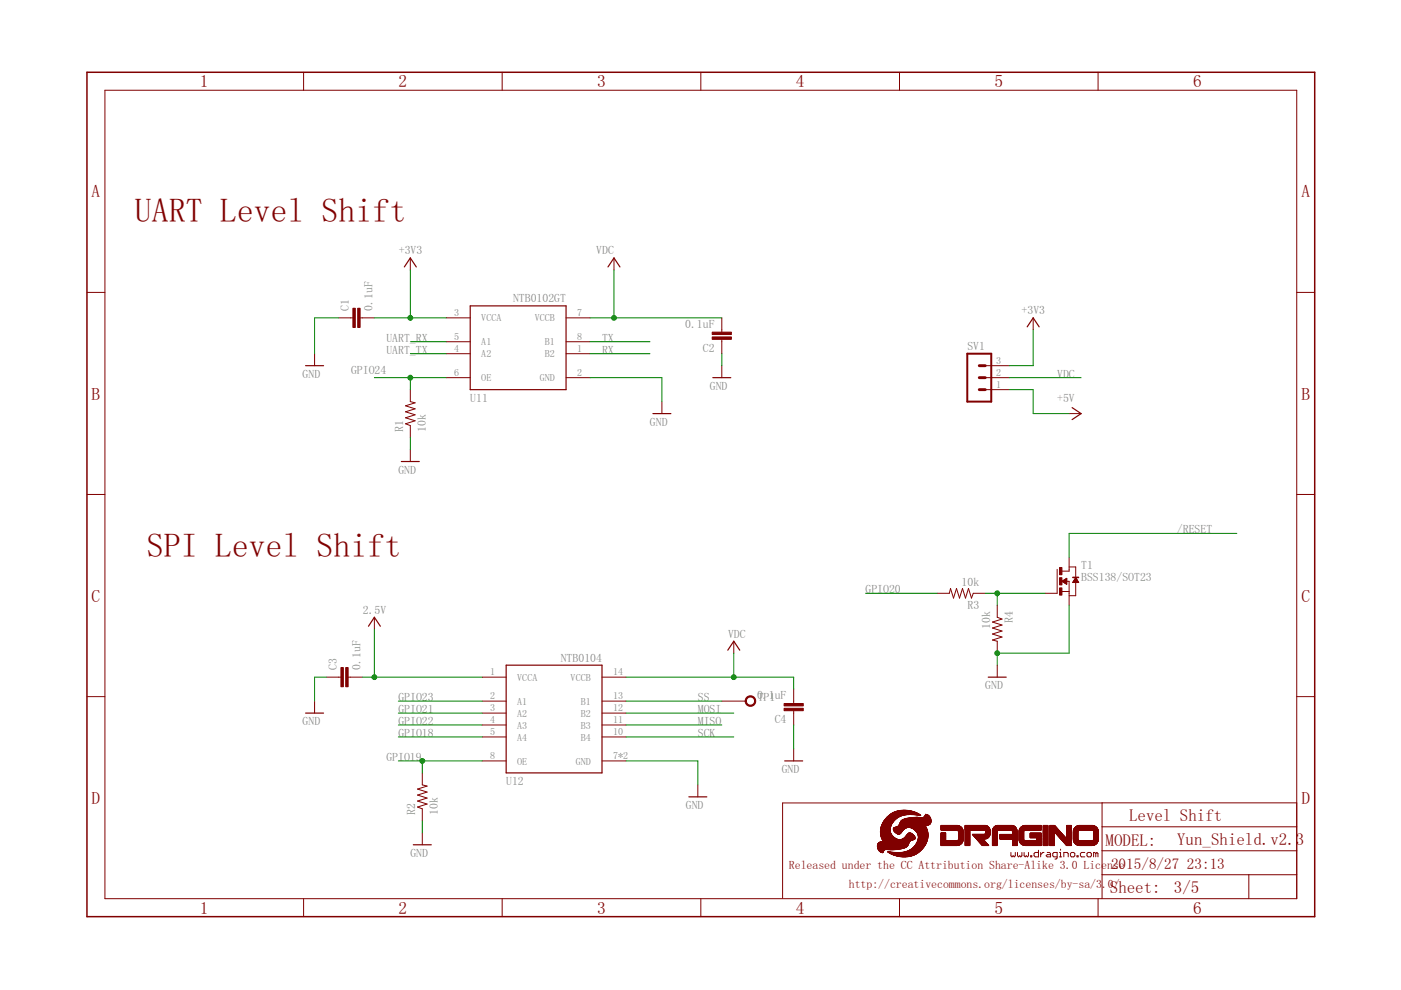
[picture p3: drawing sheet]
<svg xmlns="http://www.w3.org/2000/svg" width="297mm" height="210mm" viewBox="0 0 297 210" stroke-linecap="round" stroke-linejoin="round" font-family="sans-serif">
<defs><g id="words">
<g font-size="7.2" fill="#800000">
<text x="28.6" y="47.1">UART Level Shift</text>
<text x="31.1" y="118.2">SPI Level Shift</text>
</g>
<g font-size="3.7" fill="#800000">
<text x="42.4" y="18.5">1</text>
<text x="84.5" y="18.5">2</text>
<text x="126.6" y="18.5">3</text>
<text x="168.7" y="18.5">4</text>
<text x="210.8" y="18.5">5</text>
<text x="253" y="18.5">6</text>
<text x="19.4" y="41.9">A</text>
<text x="275.9" y="41.9">A</text>
<text x="19.4" y="84.7">B</text>
<text x="275.9" y="84.7">B</text>
<text x="19.4" y="127.6">C</text>
<text x="275.9" y="127.6">C</text>
<text x="19.4" y="170.4">D</text>
<text x="275.9" y="170.4">D</text>
<text x="42.4" y="193.7">1</text>
<text x="84.5" y="193.7">2</text>
<text x="126.6" y="193.7">3</text>
<text x="168.7" y="193.7">4</text>
<text x="210.8" y="193.7">5</text>
<text x="253" y="193.7">6</text>
</g>
<g font-size="3.6" fill="#800000">
<text x="234.4" y="179.4">MODEL:</text>
<text x="239.4" y="174">Level Shift</text>
<text x="249.6" y="179.1">Yun_Shield.v2.3</text>
<text x="235.3" y="189.4">Sheet:</text>
<text x="248.9" y="189.3">3/5</text>
</g>
<g font-size="3.2" fill="#800000">
<text x="235.6" y="184.2">2015/8/27</text>
<text x="251.7" y="184.2">23:13</text>
</g>
<g font-size="2.5" fill="#808080">
<text x="84.5" y="53.9">+3V3</text>
<text x="126.4" y="53.9">VDC</text>
<text x="73.9" y="65.9" transform="rotate(-90 73.9 65.9)">C1</text>
<text x="79" y="65.9" transform="rotate(-90 79 65.9)">0.1uF</text>
<text x="108.8" y="64.1">NTB0102GT</text>
<text x="145.3" y="69.5">0.1uF</text>
<text x="216.6" y="66.6">+3V3</text>
<text x="81.9" y="72.5">UART_RX</text>
<text x="81.9" y="75">UART_TX</text>
<text x="127.6" y="72.5">TX</text>
<text x="127.6" y="75">RX</text>
<text x="149" y="74.6">C2</text>
<text x="205.1" y="74.2">SV1</text>
<text x="64.1" y="80.1">GND</text>
<text x="74.4" y="79.3">GPIO24</text>
<text x="150.5" y="82.6">GND</text>
<text x="224.1" y="80.1">VDC</text>
<text x="99.7" y="85.2">U11</text>
<text x="224.1" y="85.2">+5V</text>
<text x="85.5" y="91.5" transform="rotate(-90 85.5 91.5)">R1</text>
<text x="90.3" y="91.5" transform="rotate(-90 90.3 91.5)">10k</text>
<text x="137.8" y="90.2">GND</text>
<text x="84.5" y="100.4">GND</text>
<text x="249.5" y="113.1">/RESET</text>
<text x="183.5" y="125.8">GPIO20</text>
<text x="203.9" y="124.3">10k</text>
<text x="229.2" y="123.3">BSS138/SOT23</text>
<text x="229.2" y="120.7">T1</text>
<text x="76.9" y="130.1">2.5V</text>
<text x="205.1" y="129.1">R3</text>
<text x="154.4" y="135.2">VDC</text>
<text x="209.9" y="133.3" transform="rotate(-90 209.9 133.3)">10k</text>
<text x="214.7" y="132.1" transform="rotate(-90 214.7 132.1)">R4</text>
<text x="71.4" y="142" transform="rotate(-90 71.4 142)">C3</text>
<text x="76.5" y="142" transform="rotate(-90 76.5 142)">0.1uF</text>
<text x="118.9" y="140.3">NTB0104</text>
<text x="84.5" y="148.6">GPIO23</text>
<text x="148" y="148.6">SS</text>
<text x="160.5" y="148.3">0.1uF</text>
<text x="160.7" y="148.6">TP1</text>
<text x="208.9" y="146.1">GND</text>
<text x="64.1" y="153.7">GND</text>
<text x="84.5" y="151.2">GPIO21</text>
<text x="84.5" y="153.7">GPIO22</text>
<text x="148" y="151.2">MOSI</text>
<text x="148" y="153.7">MISO</text>
<text x="164.2" y="153.3">C4</text>
<text x="81.9" y="161.3">GPIO19</text>
<text x="84.5" y="156.3">GPIO18</text>
<text x="148" y="156.3">SCK</text>
<text x="107.3" y="166.4">U12</text>
<text x="165.7" y="163.9">GND</text>
<text x="88" y="172.8" transform="rotate(-90 88 172.8)">R2</text>
<text x="92.8" y="172.8" transform="rotate(-90 92.8 172.8)">10k</text>
<text x="145.4" y="171.5">GND</text>
<text x="87" y="181.7">GND</text>
</g>
<g font-size="2.5" fill="#800000">
<text x="167.3" y="184.2">Released under the CC Attribution Share-Alike 3.0 License</text>
<text x="180" y="188.3">http://creativecommons.org/licenses/by-sa/3</text>
<text x="233.7" y="188.3">.0/</text>
</g>
<g font-size="2.1" fill="#808080">
<text x="96.3" y="67">3</text>
<text x="102" y="68.1">VCCA</text>
<text x="113.4" y="68.1">VCCB</text>
<text x="122.4" y="67">7</text>
<text x="96.3" y="72.1">5</text>
<text x="96.3" y="74.6">4</text>
<text x="102" y="73.2">A1</text>
<text x="102" y="75.8">A2</text>
<text x="115.5" y="73.2">B1</text>
<text x="115.5" y="75.8">B2</text>
<text x="122.4" y="72.1">8</text>
<text x="122.4" y="74.6">1</text>
<text x="211.2" y="77.2">3</text>
<text x="96.3" y="79.7">6</text>
<text x="102" y="80.8">OE</text>
<text x="114.4" y="80.8">GND</text>
<text x="122.4" y="79.7">2</text>
<text x="211.2" y="82.3">1</text>
<text x="211.2" y="79.7">2</text>
<text x="103.9" y="143.2">1</text>
<text x="130" y="143.2">14</text>
<text x="103.9" y="148.3">2</text>
<text x="109.7" y="144.3">VCCA</text>
<text x="109.7" y="149.4">A1</text>
<text x="121" y="144.3">VCCB</text>
<text x="123.1" y="149.4">B1</text>
<text x="130" y="148.3">13</text>
<text x="103.9" y="150.8">3</text>
<text x="103.9" y="153.4">4</text>
<text x="103.9" y="155.9">5</text>
<text x="109.7" y="151.9">A2</text>
<text x="109.7" y="154.5">A3</text>
<text x="123.1" y="151.9">B2</text>
<text x="123.1" y="154.5">B3</text>
<text x="130" y="150.8">12</text>
<text x="130" y="153.4">11</text>
<text x="130" y="155.9">10</text>
<text x="103.9" y="161">8</text>
<text x="109.7" y="157">A4</text>
<text x="123.1" y="157">B4</text>
<text x="130" y="161">7*2</text>
<text x="109.7" y="162.1">OE</text>
<text x="122.1" y="162.1">GND</text>
</g>
</g></defs>
<g fill="none" stroke="#800000" stroke-width=".21">
<path d="M22.2 19.1h252.7v171.4h-252.7zM64.4 15.3v3.8M106.5 15.3v3.8M148.6 15.3v3.8M190.7 15.3v3.8M232.8 15.3v3.8M87 54.7v2.5M130.2 54.7v2.5M18.4 62h3.8M66.7 75v2.5M71.8 67.4h3M76.3 67.4h3.1"/>
<path d="M94.6 67.4h5.1M94.6 72.5h5.1M94.6 75h5.1M120 67.4h5.1M120 72.5h5.1M120 75h5.1M153 67.4v3M153 71.9v3.1M153 77.5v2.6M208.9 77.5h5.1M219.1 67.4v2.5M274.9 62h3.8"/>
<path d="M87 82.6v2.6l1 .2-2 .6 2 .7-2 .6 2 .6-2 .7 2 .6-2 .7 1 .3v2.6M87 95.3v2.6M94.6 80.1h5.1M120 80.1h5.1M140.3 85.2v2.5M208.9 82.6h5.1M208.9 80.1h5.1M226.7 87.7h2.5M18.4 104.8h3.8M226.7 118.2v2.9h-1.6M274.9 104.8h3.8M79.4 130.9v2.5"/>
<path d="M155.6 136v2.5M198.7 125.8h2.6l.2-1 .7 2 .6-2 .6 2 .7-2 .6 2 .6-2 .7 2 .4-1h2.5M211.4 128.3v2.6l1 .4-2 .6 2 .6-2 .7 2 .6-2 .6 2 .7-2 .6 1 .3v2.5M224.1 120.7v5.1h-2.5M225.1 125.4h1.6M225.1 123.3l1.1-.7v1.3zM225.2 123.3h1M225.2 123.2h1M225.3 123.3h.9M225.3 123.1h.9M225.4 123.4h.8M225.5 123.1h.7"/>
<path d="M225.5 123.5h.7M225.6 123h.6M225.6 123.5h.6M225.7 122.9h.5M225.7 123.6h.5M225.8 122.9h.4M225.8 123.7h.4M225.9 122.8h.3M226 123.8h.2M226 122.7h.2M226.1 123.8h.1M226.1 122.6h.1"/>
<path d="M226.2 123.3h.5v5M226.7 120.2h1.4v2.3M227.5 123.4h1.1M227.5 123.3h1.1M227.6 123.3h1M227.6 123.2h.9M227.7 123.1h.8M227.7 123.1h.7M227.8 123h.6M227.8 122.9h.5M227.9 122.9h.4M227.9 122.8h.4"/>
<path d="M227.9 122.7h.3M228 122.6h.2M228 122.6h.1M228.1 123.5v2.8h-1.4M228.1 122.5l.6 1h-1.3zM228.1 122.5h.1M18.4 147.7h3.8M66.7 148.7v2.5M69.2 143.6h3.1M73.8 143.6h3.1M102.2 143.6h5.1M102.2 148.7h5.1"/>
<path d="M102.2 151.2h5.1M102.2 153.7h5.1M102.2 156.3h5.1M127.6 143.6h5.1M127.6 148.7h5.1M127.6 151.2h5.1M127.6 153.7h5.1M127.6 156.3h5.1M153 148.7h5.1M168.3 146.1v3.1M168.3 150.7v3M168.3 158.8v2.5"/>
<path d="M211.4 141v2.6M274.9 147.7h3.8M89.5 163.9v2.5l1.1 .3-2.1 .6 2.1 .6-2.1 .7 2.1 .6-2.1 .6 2.1 .7-2.1 .6 1 .4v2.5M89.5 176.6v2.5M102.2 161.3h5.1M127.6 161.3h5.1M148 166.4v2.6M233.7 175.3h41.2M233.7 170.2h-67.8v20.2M274.9 170.2h-41.2v20.3M64.4 190.5v3.9M106.5 190.5v3.9"/>
<path d="M148.6 190.5v3.9M190.7 190.5v3.9M214.3 180.7v.7l.3 .3 .2-.3 .2 .3 .3-.3v-.7M215.7 180.7v.7l.3 .3 .2-.3 .2 .3 .3-.3v-.7M217.1 180.7v.7l.3 .3 .2-.3 .2 .3 .3-.3v-.7M218.5 181.4h.3v.3h-.3zM220.2 180.3v1.4h-.7l-.3-.3v-.4l.3-.3h.7M220.6 180.7v1M221.3 180.7h-.2l-.5 .5M222 180.7h.5l.2 .3v.7h-.7l-.2-.3 .2-.2h.7M224.1 181.7h-.7l-.2-.3v-.4l.2-.3h.7v1.2l-.4 .2M224.6 181.7h.5"/>
<path d="M224.6 180.7h.3v1M224.9 180v.3M225.6 181.7v-1h.7l.2 .3v.7M226.9 181l.3-.3h.4l.3 .3v.4l-.3 .3h-.4l-.3-.3zM228.3 181.4h.3v.3h-.3zM230 180.7h-.7l-.2 .3v.4l.2 .3h.7M230.5 181l.2-.3h.5l.2 .3v.4l-.2 .3h-.5l-.2-.3zM232.3 181l.3-.3 .2 .3v.7M232.3 181l-.4-.3v1M232.3 181v.7M232.8 190.5v3.9M233.7 185.5h41.2"/>
<path d="M233.7 180.4h41.2M264.8 185.5v5"/>
</g>
<path d="M18.4 15.3h260.3v179.1h-260.3z" fill="none" stroke="#800000" stroke-width=".32"/>
<g fill="#800000" stroke="#800000" stroke-width=".21">
<path d="M191.3 181.6l.8 .1z"/>
<path d="M191 181.6l1.4 .1z"/>
<path d="M190.8 181.6h1.8z"/>
<path d="M190.6 181.6h2.2z"/>
<path d="M190.5 181.5l2.4 .1z"/>
<path d="M190.4 181.5h2.6z"/>
<path d="M190.2 181.5h2.9z"/>
<path d="M190.1 181.5h3.1z"/>
<path d="M190 181.4l3.3 .1z"/>
<path d="M190 181.4h3.4z"/>
<path d="M189.9 181.4h3.6z"/>
<path d="M189.8 181.4h3.7z"/>
<path d="M189.7 181.3l3.9 .1z"/>
<path d="M189.7 181.3l4 .1z"/>
<path d="M189.6 181.3h4.2z"/>
<path d="M189.5 181.3h4.3z"/>
<path d="M189.4 181.2l4.5 .1z"/>
<path d="M189.3 181.2h4.7z"/>
<path d="M189.3 181.1l4.7 .1z"/>
<path d="M189.2 181.1l4.9 .1z"/>
<path d="M189.1 181.1h5z"/>
<path d="M189.1 181.1h5.1z"/>
<path d="M189 181.1h5.2z"/>
<path d="M189 181l5.3 .1z"/>
<path d="M188.9 181h5.4z"/>
<path d="M188.8 181h5.6z"/>
<path d="M188.8 180.9l5.6 .1z"/>
<path d="M188.7 180.9h5.8z"/>
<path d="M188.6 180.9h5.9z"/>
<path d="M188.6 180.8l6 .1z"/>
<path d="M188.5 180.8h6.1z"/>
<path d="M188.5 180.8h6.2z"/>
<path d="M187 180.7l.2 .1z"/>
<path d="M188.4 180.7l1.6 .1z"/>
<path d="M190.8 180.7l3.9 .1z"/>
<path d="M186.9 180.7l.3 .1z"/>
<path d="M188.4 180.7l1.2 .1z"/>
<path d="M191.2 180.7l3.5 .1z"/>
<path d="M186.9 180.7h.3z"/>
<path d="M188.4 180.7h.9z"/>
<path d="M191.4 180.7h3.4z"/>
<path d="M186.8 180.7h.4z"/>
<path d="M188.3 180.7h.7z"/>
<path d="M191.5 180.7h3.3z"/>
<path d="M186.8 180.6l.4 .1z"/>
<path d="M188.3 180.6l.5 .1z"/>
<path d="M191.7 180.6l3.1 .1z"/>
<path d="M186.7 180.6l.5 .1z"/>
<path d="M188.2 180.6l.4 .1z"/>
<path d="M191.8 180.6l3 .1z"/>
<path d="M186.6 180.6h.6z"/>
<path d="M188.2 180.6h.2z"/>
<path d="M191.9 180.6h3z"/>
<path d="M186.6 180.6h.7z"/>
<path d="M192 180.6h2.9z"/>
<path d="M192.1 180.6h2.8z"/>
<path d="M186.5 180.5l.8 .1z"/>
<path d="M192.2 180.5l2.8 .1z"/>
<path d="M186.5 180.5h.8z"/>
<path d="M192.3 180.5h2.7z"/>
<path d="M186.5 180.4l.8 .1z"/>
<path d="M192.4 180.4l2.7 .1z"/>
<path d="M186.4 180.4l.9 .1z"/>
<path d="M192.5 180.4l2.6 .1z"/>
<path d="M186.4 180.4h.9z"/>
<path d="M192.5 180.4h2.6z"/>
<path d="M186.4 180.4h1z"/>
<path d="M192.6 180.4h2.6z"/>
<path d="M186.4 180.3l1 .1z"/>
<path d="M192.6 180.3l2.6 .1z"/>
<path d="M192.7 180.3l2.5 .1z"/>
<path d="M186.3 180.3h1.1z"/>
<path d="M192.7 180.3h2.5z"/>
<path d="M186.4 180.3h1.1z"/>
<path d="M192.8 180.3h2.4z"/>
<path d="M186.3 180.2l1.2 .1z"/>
<path d="M192.8 180.2l2.5 .1z"/>
<path d="M192.9 180.2l2.4 .1z"/>
<path d="M186.3 180.2h1.2z"/>
<path d="M193 180.2h2.3z"/>
<path d="M186.3 180.2h1.3z"/>
<path d="M193 180.2h2.4z"/>
<path d="M186.2 180.1l1.4 .1z"/>
<path d="M188.6 180.1l.8 .1z"/>
<path d="M193 180.1l2.4 .1z"/>
<path d="M186.2 180.1h1.5z"/>
<path d="M188.2 180.1h1.6z"/>
<path d="M193.1 180.1h2.3z"/>
<path d="M186.2 180.1h1.6z"/>
<path d="M187.9 180.1h2.1z"/>
<path d="M186.2 180.1h4z"/>
<path d="M193.1 180.1h2.4z"/>
<path d="M186.2 180l4.2 .1z"/>
<path d="M193.2 180l2.3 .1z"/>
<path d="M186.2 180h4.4z"/>
<path d="M193.2 180h2.3z"/>
<path d="M186.2 180h4.5z"/>
<path d="M193.3 180h2.2z"/>
<path d="M186.2 180h4.7z"/>
<path d="M186.2 179.9l4.9 .1z"/>
<path d="M193.3 179.9l2.3 .1z"/>
<path d="M186.1 179.9l5.1 .1z"/>
<path d="M186.1 179.9h5.2z"/>
<path d="M193.4 179.9h2.2z"/>
<path d="M186.1 179.9h5.3z"/>
<path d="M186.1 179.8l5.4 .1z"/>
<path d="M193.5 179.8l2.2 .1z"/>
<path d="M186.1 179.8l5.5 .1z"/>
<path d="M186.1 179.8h5.6z"/>
<path d="M193.5 179.8h2.2z"/>
<path d="M186.1 179.7l5.6 .1z"/>
<path d="M193.5 179.7l2.2 .1z"/>
<path d="M186.1 179.7l5.7 .1z"/>
<path d="M193.6 179.7l2.1 .1z"/>
<path d="M186.1 179.7h5.8z"/>
<path d="M193.6 179.7h2.2z"/>
<path d="M186.1 179.7h5.9z"/>
<path d="M193.7 179.7h2.1z"/>
<path d="M186.1 179.6l5.9 .1z"/>
<path d="M193.7 179.6l2.1 .1z"/>
<path d="M186.1 179.6h6z"/>
<path d="M193.7 179.6h2.1z"/>
<path d="M193.7 179.6h2.2z"/>
<path d="M186.1 179.6h6.1z"/>
<path d="M193.8 179.6h2.1z"/>
<path d="M186.1 179.5l6.1 .1z"/>
<path d="M193.8 179.5l2.1 .1z"/>
<path d="M186 179.5h6.2z"/>
<path d="M193.8 179.5h2.1z"/>
<path d="M186 179.5h6.3z"/>
<path d="M193.9 179.5h2z"/>
<path d="M186 179.4l6.3 .1z"/>
<path d="M193.8 179.4l2.2 .1z"/>
<path d="M193.9 179.4l2.1 .1z"/>
<path d="M186 179.4h6.4z"/>
<path d="M193.9 179.4h2.1z"/>
<path d="M186 179.3l6.4 .1z"/>
<path d="M193.9 179.3l2.1 .1z"/>
<path d="M194 179.3l2 .1z"/>
<path d="M186 179.3h6.4z"/>
<path d="M194 179.3h2z"/>
<path d="M186 179.3h6.5z"/>
<path d="M194 179.3h2.1z"/>
<path d="M186 179.2l6.5 .1z"/>
<path d="M194 179.2l2.1 .1z"/>
<path d="M199.5 179.2l3.4 .1z"/>
<path d="M204.6 179.2l1 .1z"/>
<path d="M208.3 179.2l1.3 .1z"/>
<path d="M210.4 179.2l1 .1z"/>
<path d="M214.7 179.2l.9 .1z"/>
<path d="M217.4 179.2l3.3 .1z"/>
<path d="M221.2 179.2l1 .1z"/>
<path d="M222.6 179.2l1 .1z"/>
<path d="M226.1 179.2l1 .1z"/>
<path d="M228.9 179.2l2.6 .1z"/>
<path d="M186.1 179.2l6.4 .1z"/>
<path d="M199.5 179.2l3.6 .1z"/>
<path d="M217.1 179.2l3.6 .1z"/>
<path d="M226.1 179.2l1.1 .1z"/>
<path d="M228.6 179.2l3.2 .1z"/>
<path d="M186.1 179.2h6.4z"/>
<path d="M194.1 179.2h2z"/>
<path d="M199.5 179.2h3.7z"/>
<path d="M204.6 179.2h1z"/>
<path d="M208.2 179.2h1.4z"/>
<path d="M210.4 179.2h1z"/>
<path d="M214.7 179.2h.9z"/>
<path d="M217 179.2h3.8z"/>
<path d="M221.2 179.2h1z"/>
<path d="M222.6 179.2h1z"/>
<path d="M226.1 179.2h1.1z"/>
<path d="M228.5 179.2h3.4z"/>
<path d="M199.5 179.2h3.8z"/>
<path d="M217 179.2h3.7z"/>
<path d="M226.1 179.2h1z"/>
<path d="M228.5 179.2h3.5z"/>
<path d="M194.1 179.2h2.1z"/>
<path d="M199.5 179.2h3.9z"/>
<path d="M208.2 179.2h1.3z"/>
<path d="M216.9 179.2h3.8z"/>
<path d="M228.4 179.2h3.6z"/>
<path d="M186.1 179.1l6.4 .1z"/>
<path d="M194.1 179.1l2.1 .1z"/>
<path d="M199.5 179.1l3.9 .1z"/>
<path d="M204.6 179.1l1 .1z"/>
<path d="M208.2 179.1l1.3 .1z"/>
<path d="M210.4 179.1l1 .1z"/>
<path d="M214.7 179.1l.9 .1z"/>
<path d="M216.9 179.1l3.8 .1z"/>
<path d="M221.2 179.1l1 .1z"/>
<path d="M222.6 179.1l1 .1z"/>
<path d="M226 179.1l1.1 .1z"/>
<path d="M228.3 179.1l3.8 .1z"/>
<path d="M186.1 179.1h6.4z"/>
<path d="M194.1 179.1h2.1z"/>
<path d="M199.5 179.1h4z"/>
<path d="M204.6 179.1h1z"/>
<path d="M208.1 179.1h1.4z"/>
<path d="M210.4 179.1h1z"/>
<path d="M214.7 179.1h.9z"/>
<path d="M216.8 179.1h4z"/>
<path d="M221.2 179.1h1z"/>
<path d="M222.6 179.1h1z"/>
<path d="M226 179.1h1.1z"/>
<path d="M228.3 179.1h3.8z"/>
<path d="M186.1 179.1h6.5z"/>
<path d="M216.7 179.1h4z"/>
<path d="M226 179.1h1.2z"/>
<path d="M228.2 179.1h4z"/>
<path d="M186.1 179l6.5 .1z"/>
<path d="M194.2 179l2 .1z"/>
<path d="M199.5 179l4.1 .1z"/>
<path d="M204.6 179l1 .1z"/>
<path d="M208.1 179l1.3 .1z"/>
<path d="M210.4 179l1 .1z"/>
<path d="M214.7 179l.9 .1z"/>
<path d="M216.7 179l4 .1z"/>
<path d="M221.2 179l1 .1z"/>
<path d="M222.6 179l1 .1z"/>
<path d="M226 179l1.1 .1z"/>
<path d="M228.2 179l4 .1z"/>
<path d="M216.7 179l4.1 .1z"/>
<path d="M225.9 179l1.3 .1z"/>
<path d="M228.2 179l4.1 .1z"/>
<path d="M186.1 179h6.5z"/>
<path d="M194.2 179h2z"/>
<path d="M199.5 179h4.2z"/>
<path d="M204.6 179h1z"/>
<path d="M208 179h1.4z"/>
<path d="M210.4 179h1z"/>
<path d="M214.7 179h.9z"/>
<path d="M216.6 179h4.1z"/>
<path d="M221.2 179h1z"/>
<path d="M222.6 179h1z"/>
<path d="M225.9 179h1.2z"/>
<path d="M228.1 179h4.2z"/>
<path d="M186.1 178.9l6.5 .1z"/>
<path d="M194.2 178.9l2.1 .1z"/>
<path d="M199.5 178.9l4.2 .1z"/>
<path d="M204.6 178.9l1 .1z"/>
<path d="M208 178.9l1.4 .1z"/>
<path d="M210.4 178.9l1 .1z"/>
<path d="M214.7 178.9l.9 .1z"/>
<path d="M216.6 178.9l4.1 .1z"/>
<path d="M221.2 178.9l1 .1z"/>
<path d="M222.6 178.9l1 .1z"/>
<path d="M225.9 178.9l1.2 .1z"/>
<path d="M228.1 178.9l4.3 .1z"/>
<path d="M199.5 178.9l4.3 .1z"/>
<path d="M208 178.9l1.3 .1z"/>
<path d="M216.5 178.9l4.2 .1z"/>
<path d="M225.8 178.9l1.4 .1z"/>
<path d="M228 178.9l4.4 .1z"/>
<path d="M186.1 178.9h6.5z"/>
<path d="M194.3 178.9h2z"/>
<path d="M199.5 178.9h4.3z"/>
<path d="M204.6 178.9h1z"/>
<path d="M208 178.9h1.3z"/>
<path d="M210.4 178.9h1z"/>
<path d="M214.7 178.9h.9z"/>
<path d="M216.5 178.9h4.2z"/>
<path d="M221.2 178.9h1z"/>
<path d="M222.6 178.9h1z"/>
<path d="M225.8 178.9h1.3z"/>
<path d="M228 178.9h4.4z"/>
<path d="M186.2 178.9h6.4z"/>
<path d="M207.9 178.9h1.4z"/>
<path d="M225.8 178.9h1.4z"/>
<path d="M228 178.9h4.5z"/>
<path d="M186.2 178.8l6.5 .1z"/>
<path d="M194.3 178.8l2 .1z"/>
<path d="M199.5 178.8l4.3 .1z"/>
<path d="M204.6 178.8l1 .1z"/>
<path d="M207.9 178.8l1.4 .1z"/>
<path d="M210.4 178.8l1 .1z"/>
<path d="M214.7 178.8l.9 .1z"/>
<path d="M216.4 178.8l4.3 .1z"/>
<path d="M221.2 178.8l1 .1z"/>
<path d="M222.6 178.8l1 .1z"/>
<path d="M225.8 178.8l1.3 .1z"/>
<path d="M227.9 178.8l4.6 .1z"/>
<path d="M199.5 178.8l4.4 .1z"/>
<path d="M216.4 178.8l4.4 .1z"/>
<path d="M225.7 178.8l1.4 .1z"/>
<path d="M186.2 178.8h6.5z"/>
<path d="M194.3 178.8h2z"/>
<path d="M199.5 178.8h4.4z"/>
<path d="M204.6 178.8h1z"/>
<path d="M207.9 178.8h1.3z"/>
<path d="M210.4 178.8h1z"/>
<path d="M214.7 178.8h.9z"/>
<path d="M216.4 178.8h4.3z"/>
<path d="M221.2 178.8h1z"/>
<path d="M222.6 178.8h1z"/>
<path d="M225.7 178.8h1.5z"/>
<path d="M227.9 178.8h4.6z"/>
<path d="M194.4 178.8h1.9z"/>
<path d="M207.8 178.8h1.4z"/>
<path d="M216.3 178.8h4.4z"/>
<path d="M225.7 178.8h1.4z"/>
<path d="M227.9 178.8h4.7z"/>
<path d="M186.3 178.7l6.4 .1z"/>
<path d="M194.4 178.7l2 .1z"/>
<path d="M199.5 178.7l4.4 .1z"/>
<path d="M204.6 178.7l1 .1z"/>
<path d="M207.8 178.7l1.4 .1z"/>
<path d="M210.4 178.7l1 .1z"/>
<path d="M214.7 178.7l.9 .1z"/>
<path d="M216.3 178.7l4.4 .1z"/>
<path d="M221.2 178.7l1 .1z"/>
<path d="M222.6 178.7l1 .1z"/>
<path d="M225.7 178.7l1.4 .1z"/>
<path d="M227.9 178.7l4.7 .1z"/>
<path d="M207.8 178.7l1.3 .1z"/>
<path d="M225.7 178.7l1.5 .1z"/>
<path d="M227.8 178.7l4.8 .1z"/>
<path d="M186.3 178.7h6.4z"/>
<path d="M194.4 178.7h2z"/>
<path d="M199.5 178.7h4.5z"/>
<path d="M204.6 178.7h1z"/>
<path d="M207.8 178.7h1.3z"/>
<path d="M210.4 178.7h1z"/>
<path d="M214.7 178.7h.9z"/>
<path d="M216.3 178.7h4.4z"/>
<path d="M221.2 178.7h1z"/>
<path d="M222.6 178.7h1z"/>
<path d="M225.7 178.7h1.4z"/>
<path d="M227.8 178.7h4.8z"/>
<path d="M186.4 178.7h6.3z"/>
<path d="M216.3 178.7h4.5z"/>
<path d="M225.6 178.7h1.5z"/>
<path d="M186.4 178.6l6.3 .1z"/>
<path d="M194.4 178.6l2 .1z"/>
<path d="M199.5 178.6l4.5 .1z"/>
<path d="M204.6 178.6l1 .1z"/>
<path d="M207.7 178.6l1.4 .1z"/>
<path d="M210.4 178.6l1 .1z"/>
<path d="M214.7 178.6l.9 .1z"/>
<path d="M216.3 178.6l4.5 .1z"/>
<path d="M221.2 178.6l1 .1z"/>
<path d="M222.6 178.6l1 .1z"/>
<path d="M225.6 178.6l1.6 .1z"/>
<path d="M227.8 178.6l4.9 .1z"/>
<path d="M186.4 178.6h6.4z"/>
<path d="M194.4 178.6h2z"/>
<path d="M199.5 178.6h4.5z"/>
<path d="M204.6 178.6h1z"/>
<path d="M207.7 178.6h1.4z"/>
<path d="M210.4 178.6h1z"/>
<path d="M214.7 178.6h.9z"/>
<path d="M216.3 178.6h4.4z"/>
<path d="M221.2 178.6h1z"/>
<path d="M222.6 178.6h1z"/>
<path d="M225.6 178.6h1.5z"/>
<path d="M227.8 178.6h4.9z"/>
<path d="M186.5 178.6h6.3z"/>
<path d="M207.7 178.6h1.3z"/>
<path d="M216.2 178.6h4.5z"/>
<path d="M225.6 178.6h1.6z"/>
<path d="M227.7 178.6h5z"/>
<path d="M194.5 178.6h1.9z"/>
<path d="M225.5 178.6h1.6z"/>
<path d="M186.6 178.5l6.2 .1z"/>
<path d="M194.5 178.5l1.9 .1z"/>
<path d="M199.5 178.5l4.5 .1z"/>
<path d="M204.6 178.5l1 .1z"/>
<path d="M207.6 178.5l1.4 .1z"/>
<path d="M210.4 178.5l1 .1z"/>
<path d="M214.7 178.5l.9 .1z"/>
<path d="M216.2 178.5l4.5 .1z"/>
<path d="M221.2 178.5l1 .1z"/>
<path d="M222.6 178.5l1 .1z"/>
<path d="M225.5 178.5l1.6 .1z"/>
<path d="M227.7 178.5l5 .1z"/>
<path d="M225.5 178.5l1.7 .1z"/>
<path d="M186.8 178.5h6z"/>
<path d="M194.5 178.5h2z"/>
<path d="M199.5 178.5h4.6z"/>
<path d="M204.6 178.5h1z"/>
<path d="M207.6 178.5h1.3z"/>
<path d="M210.4 178.5h1z"/>
<path d="M214.7 178.5h.9z"/>
<path d="M216.2 178.5h4.5z"/>
<path d="M221.2 178.5h1z"/>
<path d="M222.6 178.5h1z"/>
<path d="M225.5 178.5h1.7z"/>
<path d="M227.7 178.5h5z"/>
<path d="M187.3 178.5h5.5z"/>
<path d="M225.4 178.5h1.7z"/>
<path d="M187.3 178.4l5.6 .1z"/>
<path d="M194.5 178.4l2 .1z"/>
<path d="M199.5 178.4l4.6 .1z"/>
<path d="M204.6 178.4l1 .1z"/>
<path d="M207.6 178.4l1.3 .1z"/>
<path d="M210.4 178.4l1 .1z"/>
<path d="M214.7 178.4l.9 .1z"/>
<path d="M216.2 178.4l4.6 .1z"/>
<path d="M221.2 178.4l1 .1z"/>
<path d="M222.6 178.4l1 .1z"/>
<path d="M225.4 178.4l1.8 .1z"/>
<path d="M227.6 178.4l5.2 .1z"/>
<path d="M207.5 178.4l1.4 .1z"/>
<path d="M225.4 178.4l1.7 .1z"/>
<path d="M187.3 178.4h5.6z"/>
<path d="M194.5 178.4h2z"/>
<path d="M199.5 178.4h4.6z"/>
<path d="M204.6 178.4h1z"/>
<path d="M207.5 178.4h1.4z"/>
<path d="M210.4 178.4h1z"/>
<path d="M214.7 178.4h.9z"/>
<path d="M216.1 178.4h4.6z"/>
<path d="M221.2 178.4h1z"/>
<path d="M222.6 178.4h1z"/>
<path d="M225.4 178.4h1.7z"/>
<path d="M227.7 178.4h5.1z"/>
<path d="M207.5 178.4h1.3z"/>
<path d="M225.3 178.4h1.9z"/>
<path d="M227.6 178.4h5.2z"/>
<path d="M187.3 178.3l5.6 .1z"/>
<path d="M194.5 178.3l2 .1z"/>
<path d="M199.5 178.3l4.6 .1z"/>
<path d="M204.6 178.3l1 .1z"/>
<path d="M207.5 178.3l1.3 .1z"/>
<path d="M210.4 178.3l1 .1z"/>
<path d="M214.7 178.3l.9 .1z"/>
<path d="M216.1 178.3l4.6 .1z"/>
<path d="M221.2 178.3l1 .1z"/>
<path d="M222.6 178.3l1 .1z"/>
<path d="M225.3 178.3l1.8 .1z"/>
<path d="M227.6 178.3l5.2 .1z"/>
<path d="M187.3 178.3l5.7 .1z"/>
<path d="M207.4 178.3l1.4 .1z"/>
<path d="M225.3 178.3l1.9 .1z"/>
<path d="M187.2 178.3h5.8z"/>
<path d="M194.6 178.3h2z"/>
<path d="M199.5 178.3h4.7z"/>
<path d="M204.6 178.3h1z"/>
<path d="M207.4 178.3h1.4z"/>
<path d="M210.4 178.3h1z"/>
<path d="M214.7 178.3h.9z"/>
<path d="M216.1 178.3h4.6z"/>
<path d="M221.2 178.3h1z"/>
<path d="M222.6 178.3h1z"/>
<path d="M225.3 178.3h1.8z"/>
<path d="M227.6 178.3h5.2z"/>
<path d="M199.5 178.3h1z"/>
<path d="M202.9 178.3h1.3z"/>
<path d="M207.4 178.3h1.3z"/>
<path d="M216.1 178.3h1.2z"/>
<path d="M219.8 178.3h.9z"/>
<path d="M227.6 178.3h1.3z"/>
<path d="M231.6 178.3h1.2z"/>
<path d="M187.2 178.2l5.9 .1z"/>
<path d="M194.6 178.2l2 .1z"/>
<path d="M199.5 178.2l1 .1z"/>
<path d="M203 178.2l1.2 .1z"/>
<path d="M204.6 178.2l1 .1z"/>
<path d="M207.4 178.2l1.3 .1z"/>
<path d="M210.4 178.2l1 .1z"/>
<path d="M214.7 178.2l.9 .1z"/>
<path d="M216.1 178.2l1.2 .1z"/>
<path d="M219.8 178.2l.9 .1z"/>
<path d="M221.2 178.2l1 .1z"/>
<path d="M222.6 178.2l1 .1z"/>
<path d="M225.2 178.2l1.9 .1z"/>
<path d="M227.6 178.2l1.2 .1z"/>
<path d="M231.7 178.2l1.1 .1z"/>
<path d="M187.2 178.2h5.9z"/>
<path d="M194.6 178.2h2z"/>
<path d="M199.5 178.2h1z"/>
<path d="M203.1 178.2h1.1z"/>
<path d="M204.6 178.2h1z"/>
<path d="M207.3 178.2h1.4z"/>
<path d="M210.4 178.2h1z"/>
<path d="M214.7 178.2h.9z"/>
<path d="M216.1 178.2h1.1z"/>
<path d="M219.8 178.2h.9z"/>
<path d="M221.2 178.2h1z"/>
<path d="M222.6 178.2h1z"/>
<path d="M225.2 178.2h2z"/>
<path d="M227.6 178.2h1.1z"/>
<path d="M231.7 178.2h1.1z"/>
<path d="M187.2 178.2h6z"/>
<path d="M225.2 178.2h1.9z"/>
<path d="M187.2 178.2h6.1z"/>
<path d="M216.1 178.2h1z"/>
<path d="M227.6 178.2h1z"/>
<path d="M231.8 178.2h1z"/>
<path d="M187.2 178.1l6.1 .1z"/>
<path d="M194.6 178.1l2 .1z"/>
<path d="M199.5 178.1l1 .1z"/>
<path d="M203.1 178.1l1.1 .1z"/>
<path d="M204.6 178.1l1 .1z"/>
<path d="M207.3 178.1l1.3 .1z"/>
<path d="M210.4 178.1l1 .1z"/>
<path d="M214.7 178.1l.9 .1z"/>
<path d="M216.1 178.1l1 .1z"/>
<path d="M219.8 178.1l.9 .1z"/>
<path d="M221.2 178.1l1 .1z"/>
<path d="M222.6 178.1l1 .1z"/>
<path d="M225.1 178.1l2 .1z"/>
<path d="M227.6 178.1l1 .1z"/>
<path d="M231.8 178.1l1.1 .1z"/>
<path d="M187.1 178.1h6.3z"/>
<path d="M194.6 178.1h2z"/>
<path d="M199.5 178.1h1z"/>
<path d="M203.2 178.1h1z"/>
<path d="M204.6 178.1h1z"/>
<path d="M207.3 178.1h1.3z"/>
<path d="M210.4 178.1h1z"/>
<path d="M214.7 178.1h.9z"/>
<path d="M216.1 178.1h1z"/>
<path d="M219.8 178.1h.9z"/>
<path d="M221.2 178.1h1z"/>
<path d="M222.6 178.1h1z"/>
<path d="M225.1 178.1h2z"/>
<path d="M227.6 178.1h1z"/>
<path d="M231.8 178.1h1z"/>
<path d="M187.1 178.1h6.4z"/>
<path d="M207.2 178.1h1.4z"/>
<path d="M225.1 178.1h2.1z"/>
<path d="M231.9 178.1h.9z"/>
<path d="M187.1 178l6.5 .1z"/>
<path d="M194.6 178l2 .1z"/>
<path d="M199.5 178l1 .1z"/>
<path d="M203.2 178l1 .1z"/>
<path d="M204.6 178l1 .1z"/>
<path d="M207.2 178l1.3 .1z"/>
<path d="M210.4 178l1 .1z"/>
<path d="M214.7 178l.9 .1z"/>
<path d="M216.1 178l1 .1z"/>
<path d="M219.8 178l.9 .1z"/>
<path d="M221.2 178l1 .1z"/>
<path d="M222.6 178l1 .1z"/>
<path d="M225.1 178l2 .1z"/>
<path d="M227.6 178l1 .1z"/>
<path d="M231.8 178l1.1 .1z"/>
<path d="M187.1 178l3.5 .1z"/>
<path d="M190.9 178l2.8 .1z"/>
<path d="M216 178l1.1 .1z"/>
<path d="M225 178l2.2 .1z"/>
<path d="M187.1 178h3.3z"/>
<path d="M191.1 178h2.7z"/>
<path d="M194.6 178h2z"/>
<path d="M199.5 178h1z"/>
<path d="M203.2 178h1z"/>
<path d="M204.6 178h1z"/>
<path d="M207.1 178h1.4z"/>
<path d="M210.4 178h1z"/>
<path d="M214.7 178h.9z"/>
<path d="M216.1 178h.9z"/>
<path d="M219.8 178h.9z"/>
<path d="M221.2 178h1z"/>
<path d="M222.6 178h1z"/>
<path d="M225 178h2.1z"/>
<path d="M227.6 178h1z"/>
<path d="M231.9 178h1z"/>
<path d="M187 177.9l3.3 .1z"/>
<path d="M191.2 177.9l2.6 .1z"/>
<path d="M194.7 177.9l2 .1z"/>
<path d="M199.5 177.9l1 .1z"/>
<path d="M203.2 177.9l1 .1z"/>
<path d="M204.6 177.9l1 .1z"/>
<path d="M207.1 177.9l1.4 .1z"/>
<path d="M210.4 177.9l1 .1z"/>
<path d="M214.7 177.9l.9 .1z"/>
<path d="M216.1 177.9l.9 .1z"/>
<path d="M219.8 177.9l.9 .1z"/>
<path d="M221.2 177.9l1 .1z"/>
<path d="M222.6 177.9l1 .1z"/>
<path d="M225 177.9l2.1 .1z"/>
<path d="M227.6 177.9l.9 .1z"/>
<path d="M231.9 177.9l1 .1z"/>
<path d="M191.2 177.9l2.7 .1z"/>
<path d="M207.1 177.9l1.3 .1z"/>
<path d="M225 177.9l2.2 .1z"/>
<path d="M187 177.9h3.2z"/>
<path d="M191.3 177.9h2.6z"/>
<path d="M194.7 177.9h2z"/>
<path d="M199.5 177.9h1z"/>
<path d="M203.2 177.9h1z"/>
<path d="M204.6 177.9h1z"/>
<path d="M207.1 177.9h1.3z"/>
<path d="M210.4 177.9h1z"/>
<path d="M214.7 177.9h.9z"/>
<path d="M216.1 177.9h.9z"/>
<path d="M219.8 177.9h.9z"/>
<path d="M221.2 177.9h1z"/>
<path d="M222.6 177.9h1z"/>
<path d="M224.9 177.9h2.2z"/>
<path d="M227.6 177.9h.9z"/>
<path d="M231.9 177.9h1z"/>
<path d="M187 177.9h3.1z"/>
<path d="M191.4 177.9h2.6z"/>
<path d="M212 177.9h3.6z"/>
<path d="M224.9 177.9h2.3z"/>
<path d="M187 177.8l3.1 .1z"/>
<path d="M191.4 177.8l2.6 .1z"/>
<path d="M194.7 177.8l2 .1z"/>
<path d="M199.5 177.8l1 .1z"/>
<path d="M203.2 177.8l1 .1z"/>
<path d="M204.6 177.8l1 .1z"/>
<path d="M207 177.8l1.9 .1z"/>
<path d="M210.4 177.8l1 .1z"/>
<path d="M212 177.8l3.6 .1z"/>
<path d="M216.1 177.8l.9 .1z"/>
<path d="M219.8 177.8l.9 .1z"/>
<path d="M221.2 177.8l1 .1z"/>
<path d="M222.6 177.8l1 .1z"/>
<path d="M224.9 177.8l2.2 .1z"/>
<path d="M227.6 177.8l.9 .1z"/>
<path d="M231.9 177.8l1 .1z"/>
<path d="M187 177.8l3 .1z"/>
<path d="M191.5 177.8l2.5 .1z"/>
<path d="M207 177.8l2 .1z"/>
<path d="M224.9 177.8l1.2 .1z"/>
<path d="M226.2 177.8l.9 .1z"/>
<path d="M187 177.8h3z"/>
<path d="M191.5 177.8h2.5z"/>
<path d="M194.7 177.8h2z"/>
<path d="M199.5 177.8h1z"/>
<path d="M203.2 177.8h1z"/>
<path d="M204.6 177.8h1z"/>
<path d="M207 177.8h2.1z"/>
<path d="M210.4 177.8h1z"/>
<path d="M212 177.8h3.6z"/>
<path d="M216.1 177.8h.9z"/>
<path d="M219.8 177.8h.9z"/>
<path d="M221.2 177.8h1z"/>
<path d="M222.6 177.8h1z"/>
<path d="M224.8 177.8h1.3z"/>
<path d="M226.2 177.8h.9z"/>
<path d="M227.6 177.8h.9z"/>
<path d="M231.9 177.8h1z"/>
<path d="M187 177.8h2.9z"/>
<path d="M191.6 177.8h2.4z"/>
<path d="M207 177.8h2.2z"/>
<path d="M224.9 177.8h1.2z"/>
<path d="M186.9 177.8h3z"/>
<path d="M206.9 177.8h2.4z"/>
<path d="M224.8 177.8h1.2z"/>
<path d="M186.9 177.7l2.9 .1z"/>
<path d="M191.6 177.7l2.4 .1z"/>
<path d="M194.7 177.7l2 .1z"/>
<path d="M199.5 177.7l1 .1z"/>
<path d="M203.2 177.7l1 .1z"/>
<path d="M204.6 177.7l1 .1z"/>
<path d="M206.9 177.7l2.4 .1z"/>
<path d="M210.4 177.7l1 .1z"/>
<path d="M212 177.7l3.6 .1z"/>
<path d="M216.1 177.7l.9 .1z"/>
<path d="M219.8 177.7l.9 .1z"/>
<path d="M221.2 177.7l1 .1z"/>
<path d="M222.6 177.7l1 .1z"/>
<path d="M224.8 177.7l1.2 .1z"/>
<path d="M226.2 177.7l.9 .1z"/>
<path d="M227.6 177.7l.9 .1z"/>
<path d="M231.9 177.7l1 .1z"/>
<path d="M186.9 177.7h2.9z"/>
<path d="M191.6 177.7h2.4z"/>
<path d="M194.7 177.7h2z"/>
<path d="M199.5 177.7h1z"/>
<path d="M203.2 177.7h1z"/>
<path d="M204.6 177.7h1z"/>
<path d="M206.9 177.7h2.5z"/>
<path d="M210.4 177.7h1z"/>
<path d="M212 177.7h3.6z"/>
<path d="M216.1 177.7h.9z"/>
<path d="M219.8 177.7h.9z"/>
<path d="M221.2 177.7h1z"/>
<path d="M222.6 177.7h1z"/>
<path d="M224.8 177.7h1.2z"/>
<path d="M226.2 177.7h.9z"/>
<path d="M227.6 177.7h.9z"/>
<path d="M231.9 177.7h1z"/>
<path d="M191.7 177.7h2.3z"/>
<path d="M224.7 177.7h1.3z"/>
<path d="M186.9 177.7h2.8z"/>
<path d="M186.9 177.6l2.8 .1z"/>
<path d="M191.7 177.6l2.3 .1z"/>
<path d="M194.7 177.6l2 .1z"/>
<path d="M199.5 177.6l1 .1z"/>
<path d="M203.2 177.6l1 .1z"/>
<path d="M204.6 177.6l1 .1z"/>
<path d="M206.8 177.6l2.7 .1z"/>
<path d="M210.4 177.6l1 .1z"/>
<path d="M212 177.6l3.6 .1z"/>
<path d="M216.1 177.6l.9 .1z"/>
<path d="M219.8 177.6l.9 .1z"/>
<path d="M221.2 177.6l1 .1z"/>
<path d="M222.6 177.6l1 .1z"/>
<path d="M224.7 177.6l1.3 .1z"/>
<path d="M226.2 177.6l.9 .1z"/>
<path d="M227.6 177.6l.9 .1z"/>
<path d="M231.9 177.6l1 .1z"/>
<path d="M186.9 177.6h2.8z"/>
<path d="M191.8 177.6h2.2z"/>
<path d="M194.7 177.6h2z"/>
<path d="M199.5 177.6h1z"/>
<path d="M203.2 177.6h1z"/>
<path d="M204.6 177.6h1z"/>
<path d="M206.8 177.6h2.7z"/>
<path d="M210.4 177.6h1z"/>
<path d="M212 177.6h3.6z"/>
<path d="M216.1 177.6h.9z"/>
<path d="M218.4 177.6h2.3z"/>
<path d="M221.2 177.6h1z"/>
<path d="M222.6 177.6h1z"/>
<path d="M224.7 177.6h1.2z"/>
<path d="M226.2 177.6h.9z"/>
<path d="M227.6 177.6h.9z"/>
<path d="M231.9 177.6h1z"/>
<path d="M186.9 177.6h2.7z"/>
<path d="M224.6 177.6h1.3z"/>
<path d="M186.9 177.5l2.7 .1z"/>
<path d="M191.8 177.5l2.2 .1z"/>
<path d="M194.7 177.5l2 .1z"/>
<path d="M199.5 177.5l1 .1z"/>
<path d="M203.2 177.5l1 .1z"/>
<path d="M204.6 177.5l1 .1z"/>
<path d="M206.8 177.5l2.7 .1z"/>
<path d="M210.4 177.5l1 .1z"/>
<path d="M212 177.5l3.6 .1z"/>
<path d="M216.1 177.5l.9 .1z"/>
<path d="M218.4 177.5l2.3 .1z"/>
<path d="M221.2 177.5l1 .1z"/>
<path d="M222.6 177.5l1 .1z"/>
<path d="M224.6 177.5l1.3 .1z"/>
<path d="M226.2 177.5l.9 .1z"/>
<path d="M227.6 177.5l.9 .1z"/>
<path d="M231.9 177.5l1 .1z"/>
<path d="M186.9 177.5l2.6 .1z"/>
<path d="M191.9 177.5l2.1 .1z"/>
<path d="M206.7 177.5l2.9 .1z"/>
<path d="M224.6 177.5l1.2 .1z"/>
<path d="M186.9 177.5h2.6z"/>
<path d="M191.9 177.5h2.1z"/>
<path d="M194.7 177.5h2z"/>
<path d="M199.5 177.5h1z"/>
<path d="M203.2 177.5h1z"/>
<path d="M204.6 177.5h1z"/>
<path d="M206.7 177.5h2.9z"/>
<path d="M210.4 177.5h1z"/>
<path d="M212 177.5h3.6z"/>
<path d="M216.1 177.5h.9z"/>
<path d="M218.4 177.5h2.3z"/>
<path d="M221.2 177.5h1z"/>
<path d="M222.6 177.5h1z"/>
<path d="M224.6 177.5h1.2z"/>
<path d="M226.2 177.5h.9z"/>
<path d="M227.6 177.5h.9z"/>
<path d="M231.9 177.5h1z"/>
<path d="M186.8 177.4l2.7 .1z"/>
<path d="M191.9 177.4l2.1 .1z"/>
<path d="M194.7 177.4l2 .1z"/>
<path d="M199.5 177.4l1 .1z"/>
<path d="M203.2 177.4l1 .1z"/>
<path d="M204.6 177.4l1 .1z"/>
<path d="M206.7 177.4l3 .1z"/>
<path d="M210.4 177.4l1 .1z"/>
<path d="M212 177.4l3.6 .1z"/>
<path d="M216.1 177.4l.9 .1z"/>
<path d="M218.4 177.4l2.3 .1z"/>
<path d="M221.2 177.4l1 .1z"/>
<path d="M222.6 177.4l1 .1z"/>
<path d="M224.5 177.4l1.3 .1z"/>
<path d="M226.2 177.4l.9 .1z"/>
<path d="M227.6 177.4l.9 .1z"/>
<path d="M231.9 177.4l1 .1z"/>
<path d="M186.9 177.4l2.5 .1z"/>
<path d="M192 177.4l2 .1z"/>
<path d="M206.6 177.4l3.1 .1z"/>
<path d="M186.8 177.4h2.6z"/>
<path d="M192 177.4h2z"/>
<path d="M194.7 177.4h2z"/>
<path d="M199.5 177.4h1z"/>
<path d="M203.2 177.4h1z"/>
<path d="M204.6 177.4h1z"/>
<path d="M206.6 177.4h3.1z"/>
<path d="M210.4 177.4h1z"/>
<path d="M212 177.4h3.6z"/>
<path d="M216.1 177.4h.9z"/>
<path d="M218.4 177.4h2.3z"/>
<path d="M221.2 177.4h1z"/>
<path d="M222.6 177.4h1z"/>
<path d="M224.5 177.4h1.2z"/>
<path d="M226.2 177.4h.9z"/>
<path d="M227.6 177.4h.9z"/>
<path d="M231.9 177.4h1z"/>
<path d="M186.8 177.3l2.5 .1z"/>
<path d="M192 177.3l1.9 .1z"/>
<path d="M194.7 177.3l2 .1z"/>
<path d="M199.5 177.3l1 .1z"/>
<path d="M203.2 177.3l1 .1z"/>
<path d="M204.6 177.3l1 .1z"/>
<path d="M206.6 177.3l3.1 .1z"/>
<path d="M210.4 177.3l1 .1z"/>
<path d="M212 177.3l3.6 .1z"/>
<path d="M216.1 177.3l.9 .1z"/>
<path d="M218.4 177.3l2.3 .1z"/>
<path d="M221.2 177.3l1 .1z"/>
<path d="M222.6 177.3l1 .1z"/>
<path d="M224.4 177.3l1.3 .1z"/>
<path d="M226.2 177.3l.9 .1z"/>
<path d="M227.6 177.3l.9 .1z"/>
<path d="M231.9 177.3l1 .1z"/>
<path d="M206.5 177.3l3.2 .1z"/>
<path d="M186.8 177.3h2.5z"/>
<path d="M192.1 177.3h1.8z"/>
<path d="M194.7 177.3h2.1z"/>
<path d="M199.5 177.3h1z"/>
<path d="M203.2 177.3h1z"/>
<path d="M204.6 177.3h1z"/>
<path d="M206.5 177.3h3.2z"/>
<path d="M210.4 177.3h1z"/>
<path d="M212 177.3h3.6z"/>
<path d="M216.1 177.3h.9z"/>
<path d="M218.4 177.3h2.3z"/>
<path d="M221.2 177.3h1z"/>
<path d="M222.6 177.3h1z"/>
<path d="M224.4 177.3h1.2z"/>
<path d="M226.2 177.3h.9z"/>
<path d="M227.6 177.3h.9z"/>
<path d="M231.9 177.3h1z"/>
<path d="M206.5 177.3h3.3z"/>
<path d="M186.8 177.2l2.5 .1z"/>
<path d="M192.1 177.2l1.7 .1z"/>
<path d="M194.7 177.2l2.1 .1z"/>
<path d="M199.5 177.2l1 .1z"/>
<path d="M203.2 177.2l1 .1z"/>
<path d="M204.6 177.2l1 .1z"/>
<path d="M206.5 177.2l3.3 .1z"/>
<path d="M210.4 177.2l1 .1z"/>
<path d="M212 177.2l3.6 .1z"/>
<path d="M216.1 177.2l.9 .1z"/>
<path d="M218.4 177.2l2.3 .1z"/>
<path d="M221.2 177.2l1 .1z"/>
<path d="M222.6 177.2l1 .1z"/>
<path d="M224.4 177.2l1.2 .1z"/>
<path d="M226.2 177.2l.9 .1z"/>
<path d="M227.6 177.2l.9 .1z"/>
<path d="M231.9 177.2l1 .1z"/>
<path d="M186.8 177.2h2.5z"/>
<path d="M192.1 177.2h1.8z"/>
<path d="M194.7 177.2h2.1z"/>
<path d="M199.5 177.2h1z"/>
<path d="M203.2 177.2h1z"/>
<path d="M204.6 177.2h1z"/>
<path d="M206.5 177.2h3.3z"/>
<path d="M210.4 177.2h1z"/>
<path d="M212 177.2h3.6z"/>
<path d="M216.1 177.2h.9z"/>
<path d="M218.4 177.2h2.3z"/>
<path d="M221.2 177.2h1z"/>
<path d="M222.6 177.2h1z"/>
<path d="M224.3 177.2h1.3z"/>
<path d="M226.2 177.2h.9z"/>
<path d="M227.6 177.2h.9z"/>
<path d="M231.9 177.2h1z"/>
<path d="M186.8 177.2h2.4z"/>
<path d="M192.1 177.2h1.7z"/>
<path d="M206.4 177.2h3.4z"/>
<path d="M192.2 177.2h1.6z"/>
<path d="M186.8 177.1l2.3 .1z"/>
<path d="M192.2 177.1l1.6 .1z"/>
<path d="M194.7 177.1l2.1 .1z"/>
<path d="M199.5 177.1l1 .1z"/>
<path d="M203.2 177.1l1 .1z"/>
<path d="M204.6 177.1l1 .1z"/>
<path d="M206.4 177.1l3.4 .1z"/>
<path d="M210.4 177.1l1 .1z"/>
<path d="M212 177.1l3.6 .1z"/>
<path d="M216.1 177.1l.9 .1z"/>
<path d="M218.4 177.1l2.3 .1z"/>
<path d="M221.2 177.1l1 .1z"/>
<path d="M222.6 177.1l1 .1z"/>
<path d="M224.3 177.1l1.2 .1z"/>
<path d="M226.2 177.1l.9 .1z"/>
<path d="M227.6 177.1l.9 .1z"/>
<path d="M231.9 177.1l1 .1z"/>
<path d="M194.7 177.1l2 .1z"/>
<path d="M224.2 177.1l1.3 .1z"/>
<path d="M186.7 177.1h2.4z"/>
<path d="M192.2 177.1h1.5z"/>
<path d="M194.7 177.1h2z"/>
<path d="M199.5 177.1h1z"/>
<path d="M203.2 177.1h1z"/>
<path d="M204.6 177.1h1z"/>
<path d="M206.4 177.1h3.5z"/>
<path d="M210.4 177.1h1z"/>
<path d="M212 177.1h3.6z"/>
<path d="M216.1 177.1h.9z"/>
<path d="M218.4 177.1h2.3z"/>
<path d="M221.2 177.1h1z"/>
<path d="M222.6 177.1h1z"/>
<path d="M224.2 177.1h1.3z"/>
<path d="M226.2 177.1h.9z"/>
<path d="M227.6 177.1h.9z"/>
<path d="M231.9 177.1h1z"/>
<path d="M206.3 177.1h3.5z"/>
<path d="M224.2 177.1h1.2z"/>
<path d="M186.8 177l2.3 .1z"/>
<path d="M192.3 177l1.4 .1z"/>
<path d="M194.7 177l2 .1z"/>
<path d="M199.5 177l1 .1z"/>
<path d="M203.2 177l1 .1z"/>
<path d="M204.6 177l1 .1z"/>
<path d="M206.3 177l3.6 .1z"/>
<path d="M210.4 177l1 .1z"/>
<path d="M212 177l3.6 .1z"/>
<path d="M216.1 177l.9 .1z"/>
<path d="M218.4 177l2.3 .1z"/>
<path d="M221.2 177l1 .1z"/>
<path d="M222.6 177l1 .1z"/>
<path d="M224.2 177l1.2 .1z"/>
<path d="M226.2 177l.9 .1z"/>
<path d="M227.6 177l.9 .1z"/>
<path d="M231.9 177l1 .1z"/>
<path d="M186.7 177l2.4 .1z"/>
<path d="M194.6 177l2.2 .1z"/>
<path d="M186.8 177h2.2z"/>
<path d="M192.3 177h1.3z"/>
<path d="M194.6 177h2.2z"/>
<path d="M199.5 177h1z"/>
<path d="M203.2 177h1z"/>
<path d="M204.6 177h1z"/>
<path d="M206.2 177h3.7z"/>
<path d="M210.4 177h1z"/>
<path d="M212 177h3.6z"/>
<path d="M216.1 177h.9z"/>
<path d="M218.4 177h2.3z"/>
<path d="M221.2 177h1z"/>
<path d="M222.6 177h1z"/>
<path d="M224.1 177h1.3z"/>
<path d="M226.2 177h.9z"/>
<path d="M227.6 177h.9z"/>
<path d="M231.9 177h1z"/>
<path d="M186.7 177h2.3z"/>
<path d="M224.1 177h1.2z"/>
<path d="M186.7 176.9l2.3 .1z"/>
<path d="M192.3 176.9l1.3 .1z"/>
<path d="M194.6 176.9l2.2 .1z"/>
<path d="M199.5 176.9l1 .1z"/>
<path d="M203.2 176.9l1 .1z"/>
<path d="M204.6 176.9l1 .1z"/>
<path d="M206.2 176.9l3.7 .1z"/>
<path d="M210.4 176.9l1 .1z"/>
<path d="M212 176.9l3.6 .1z"/>
<path d="M216.1 176.9l.9 .1z"/>
<path d="M218.4 176.9l2.3 .1z"/>
<path d="M221.2 176.9l1 .1z"/>
<path d="M222.6 176.9l1 .1z"/>
<path d="M224.1 176.9l1.2 .1z"/>
<path d="M226.2 176.9l.9 .1z"/>
<path d="M227.6 176.9l.9 .1z"/>
<path d="M231.9 176.9l1 .1z"/>
<path d="M192.4 176.9l1.1 .1z"/>
<path d="M194.6 176.9l2.1 .1z"/>
<path d="M224 176.9l1.3 .1z"/>
<path d="M186.7 176.9h2.3z"/>
<path d="M192.4 176.9h1.1z"/>
<path d="M194.6 176.9h2.1z"/>
<path d="M199.5 176.9h1z"/>
<path d="M203.2 176.9h1z"/>
<path d="M204.6 176.9h1z"/>
<path d="M206.2 176.9h3.7z"/>
<path d="M210.4 176.9h1z"/>
<path d="M214.7 176.9h.9z"/>
<path d="M216.1 176.9h.9z"/>
<path d="M218.4 176.9h2.3z"/>
<path d="M221.2 176.9h1z"/>
<path d="M222.6 176.9h1z"/>
<path d="M224 176.9h1.3z"/>
<path d="M226.2 176.9h.9z"/>
<path d="M227.6 176.9h.9z"/>
<path d="M231.9 176.9h1z"/>
<path d="M208.7 176.9h1.2z"/>
<path d="M186.7 176.8l2.3 .1z"/>
<path d="M190.4 176.8l.3 .1z"/>
<path d="M192.4 176.8l1 .1z"/>
<path d="M194.6 176.8l2.1 .1z"/>
<path d="M199.5 176.8l1 .1z"/>
<path d="M203.2 176.8l1 .1z"/>
<path d="M204.6 176.8l1 .1z"/>
<path d="M208.8 176.8l1.1 .1z"/>
<path d="M210.4 176.8l1 .1z"/>
<path d="M214.7 176.8l.9 .1z"/>
<path d="M216.1 176.8l.9 .1z"/>
<path d="M218.4 176.8l2.3 .1z"/>
<path d="M221.2 176.8l1 .1z"/>
<path d="M222.6 176.8l1 .1z"/>
<path d="M224 176.8l1.2 .1z"/>
<path d="M226.2 176.8l.9 .1z"/>
<path d="M227.6 176.8l.9 .1z"/>
<path d="M231.9 176.8l1 .1z"/>
<path d="M186.7 176.8h2.2z"/>
<path d="M190.3 176.8h.5z"/>
<path d="M192.5 176.8h.9z"/>
<path d="M194.6 176.8h2.1z"/>
<path d="M199.5 176.8h1z"/>
<path d="M203.2 176.8h1z"/>
<path d="M204.6 176.8h1z"/>
<path d="M208.9 176.8h1z"/>
<path d="M210.4 176.8h1z"/>
<path d="M214.7 176.8h.9z"/>
<path d="M216.1 176.8h.9z"/>
<path d="M218.4 176.8h2.3z"/>
<path d="M221.2 176.8h1z"/>
<path d="M222.6 176.8h1z"/>
<path d="M224 176.8h1.2z"/>
<path d="M226.2 176.8h.9z"/>
<path d="M227.6 176.8h.9z"/>
<path d="M231.9 176.8h1z"/>
<path d="M208.9 176.8h1.1z"/>
<path d="M190.2 176.8h.6z"/>
<path d="M223.9 176.8h1.2z"/>
<path d="M186.7 176.7l2.2 .1z"/>
<path d="M190.2 176.7l.7 .1z"/>
<path d="M192.5 176.7l.8 .1z"/>
<path d="M194.6 176.7l2.1 .1z"/>
<path d="M199.5 176.7l1 .1z"/>
<path d="M203.2 176.7l1 .1z"/>
<path d="M204.6 176.7l1 .1z"/>
<path d="M208.9 176.7l1.1 .1z"/>
<path d="M210.4 176.7l1 .1z"/>
<path d="M214.7 176.7l.9 .1z"/>
<path d="M216.1 176.7l.9 .1z"/>
<path d="M218.4 176.7l2.3 .1z"/>
<path d="M221.2 176.7l1 .1z"/>
<path d="M222.6 176.7l1 .1z"/>
<path d="M223.9 176.7l1.2 .1z"/>
<path d="M226.2 176.7l.9 .1z"/>
<path d="M227.6 176.7l.9 .1z"/>
<path d="M231.9 176.7l1 .1z"/>
<path d="M186.7 176.7h2.2z"/>
<path d="M190.2 176.7h.7z"/>
<path d="M192.6 176.7h.7z"/>
<path d="M194.5 176.7h2.2z"/>
<path d="M199.5 176.7h1z"/>
<path d="M203.2 176.7h1z"/>
<path d="M204.6 176.7h1z"/>
<path d="M208.9 176.7h1.1z"/>
<path d="M210.4 176.7h1z"/>
<path d="M214.7 176.7h.9z"/>
<path d="M216.1 176.7h.9z"/>
<path d="M218.4 176.7h2.3z"/>
<path d="M221.2 176.7h1z"/>
<path d="M222.6 176.7h1z"/>
<path d="M223.9 176.7h1.2z"/>
<path d="M226.2 176.7h.9z"/>
<path d="M227.6 176.7h.9z"/>
<path d="M231.9 176.7h1z"/>
<path d="M190.1 176.7h.8z"/>
<path d="M192.6 176.7h.6z"/>
<path d="M223.8 176.7h1.3z"/>
<path d="M186.7 176.7h2.1z"/>
<path d="M209 176.7h1z"/>
<path d="M186.7 176.6l2.1 .1z"/>
<path d="M190 176.6l1 .1z"/>
<path d="M192.7 176.6l.4 .1z"/>
<path d="M194.5 176.6l2.2 .1z"/>
<path d="M199.5 176.6l1 .1z"/>
<path d="M203.2 176.6l1 .1z"/>
<path d="M204.6 176.6l1 .1z"/>
<path d="M209 176.6l1 .1z"/>
<path d="M210.4 176.6l1 .1z"/>
<path d="M214.7 176.6l.9 .1z"/>
<path d="M216.1 176.6l.9 .1z"/>
<path d="M218.4 176.6l2.3 .1z"/>
<path d="M221.2 176.6l1 .1z"/>
<path d="M222.6 176.6l1 .1z"/>
<path d="M223.8 176.6l1.3 .1z"/>
<path d="M226.2 176.6l.9 .1z"/>
<path d="M227.6 176.6l.9 .1z"/>
<path d="M231.9 176.6l1 .1z"/>
<path d="M223.8 176.6l1.2 .1z"/>
<path d="M186.7 176.6h2.1z"/>
<path d="M190 176.6h1z"/>
<path d="M192.8 176.6h.2z"/>
<path d="M194.5 176.6h2.2z"/>
<path d="M199.5 176.6h1z"/>
<path d="M203.2 176.6h1z"/>
<path d="M204.6 176.6h1z"/>
<path d="M209 176.6h1z"/>
<path d="M210.4 176.6h1z"/>
<path d="M214.7 176.6h.9z"/>
<path d="M216.1 176.6h.9z"/>
<path d="M221.2 176.6h1z"/>
<path d="M222.6 176.6h1z"/>
<path d="M223.8 176.6h1.2z"/>
<path d="M226.2 176.6h.9z"/>
<path d="M227.6 176.6h.9z"/>
<path d="M231.9 176.6h1z"/>
<path d="M189.9 176.6h1.2z"/>
<path d="M186.7 176.5l2.1 .1z"/>
<path d="M189.9 176.5l1.1 .1z"/>
<path d="M194.5 176.5l2.2 .1z"/>
<path d="M203.2 176.5l1 .1z"/>
<path d="M204.6 176.5l1 .1z"/>
<path d="M209 176.5l1 .1z"/>
<path d="M210.4 176.5l1 .1z"/>
<path d="M214.7 176.5l.9 .1z"/>
<path d="M216.1 176.5l.9 .1z"/>
<path d="M221.2 176.5l1 .1z"/>
<path d="M222.6 176.5l1 .1z"/>
<path d="M223.7 176.5l1.3 .1z"/>
<path d="M226.2 176.5l.9 .1z"/>
<path d="M227.6 176.5l.9 .1z"/>
<path d="M231.9 176.5l1 .1z"/>
<path d="M189.9 176.5l1.2 .1z"/>
<path d="M223.7 176.5l1.2 .1z"/>
<path d="M186.7 176.5h2.1z"/>
<path d="M189.8 176.5h1.3z"/>
<path d="M194.4 176.5h2.3z"/>
<path d="M203.2 176.5h1z"/>
<path d="M204.6 176.5h1z"/>
<path d="M209 176.5h1z"/>
<path d="M210.4 176.5h1z"/>
<path d="M214.7 176.5h.9z"/>
<path d="M216.1 176.5h.9z"/>
<path d="M221.2 176.5h1z"/>
<path d="M222.6 176.5h1z"/>
<path d="M223.7 176.5h1.2z"/>
<path d="M226.2 176.5h.9z"/>
<path d="M227.6 176.5h.9z"/>
<path d="M231.9 176.5h1z"/>
<path d="M186.7 176.4l2.1 .1z"/>
<path d="M189.8 176.4l1.3 .1z"/>
<path d="M194.4 176.4l2.3 .1z"/>
<path d="M203.2 176.4l1 .1z"/>
<path d="M204.6 176.4l1 .1z"/>
<path d="M209 176.4l1 .1z"/>
<path d="M210.4 176.4l1 .1z"/>
<path d="M214.7 176.4l.9 .1z"/>
<path d="M216.1 176.4l.9 .1z"/>
<path d="M221.2 176.4l1 .1z"/>
<path d="M222.6 176.4l1 .1z"/>
<path d="M223.6 176.4l1.3 .1z"/>
<path d="M226.2 176.4l.9 .1z"/>
<path d="M227.6 176.4l.9 .1z"/>
<path d="M231.9 176.4l1 .1z"/>
<path d="M186.7 176.4h2.1z"/>
<path d="M189.7 176.4h1.5z"/>
<path d="M194.4 176.4h2.3z"/>
<path d="M203.2 176.4h1z"/>
<path d="M204.6 176.4h1z"/>
<path d="M209 176.4h1z"/>
<path d="M210.4 176.4h1z"/>
<path d="M214.7 176.4h.9z"/>
<path d="M216.1 176.4h.9z"/>
<path d="M221.2 176.4h1z"/>
<path d="M222.6 176.4h2.3z"/>
<path d="M226.2 176.4h.9z"/>
<path d="M227.6 176.4h.9z"/>
<path d="M231.9 176.4h1z"/>
<path d="M186.7 176.4h2z"/>
<path d="M222.6 176.4h2.2z"/>
<path d="M194.3 176.4h2.4z"/>
<path d="M186.7 176.3l2 .1z"/>
<path d="M189.7 176.3l1.5 .1z"/>
<path d="M194.3 176.3l2.4 .1z"/>
<path d="M203.2 176.3l1 .1z"/>
<path d="M204.6 176.3l1 .1z"/>
<path d="M209 176.3l1 .1z"/>
<path d="M210.4 176.3l1 .1z"/>
<path d="M214.7 176.3l.9 .1z"/>
<path d="M216.1 176.3l.9 .1z"/>
<path d="M221.2 176.3l1 .1z"/>
<path d="M222.6 176.3l2.2 .1z"/>
<path d="M226.2 176.3l.9 .1z"/>
<path d="M227.6 176.3l.9 .1z"/>
<path d="M231.9 176.3l1 .1z"/>
<path d="M186.7 176.3h2z"/>
<path d="M189.7 176.3h1.5z"/>
<path d="M194.3 176.3h2.4z"/>
<path d="M203.2 176.3h1z"/>
<path d="M204.6 176.3h1z"/>
<path d="M209 176.3h1z"/>
<path d="M210.4 176.3h1z"/>
<path d="M214.7 176.3h.9z"/>
<path d="M216.1 176.3h.9z"/>
<path d="M221.2 176.3h1z"/>
<path d="M222.6 176.3h2.2z"/>
<path d="M226.2 176.3h.9z"/>
<path d="M227.6 176.3h.9z"/>
<path d="M231.9 176.3h1z"/>
<path d="M186.7 176.3h2.1z"/>
<path d="M189.6 176.3h1.6z"/>
<path d="M194.3 176.3h2.3z"/>
<path d="M222.6 176.3h2.1z"/>
<path d="M227.6 176.3h1z"/>
<path d="M189.6 176.3h1.7z"/>
<path d="M194.2 176.3h2.5z"/>
<path d="M216 176.3h1.1z"/>
<path d="M186.7 176.2l2 .1z"/>
<path d="M189.6 176.2l1.7 .1z"/>
<path d="M194.2 176.2l2.5 .1z"/>
<path d="M203.2 176.2l1 .1z"/>
<path d="M204.6 176.2l1 .1z"/>
<path d="M209 176.2l1 .1z"/>
<path d="M210.4 176.2l1 .1z"/>
<path d="M214.7 176.2l.9 .1z"/>
<path d="M216.1 176.2l1 .1z"/>
<path d="M221.2 176.2l1 .1z"/>
<path d="M222.6 176.2l2.1 .1z"/>
<path d="M226.2 176.2l.9 .1z"/>
<path d="M227.6 176.2l1 .1z"/>
<path d="M231.8 176.2l1.1 .1z"/>
<path d="M186.7 176.2h2z"/>
<path d="M189.6 176.2h1.7z"/>
<path d="M194.2 176.2h2.4z"/>
<path d="M203.2 176.2h1z"/>
<path d="M204.6 176.2h1z"/>
<path d="M209 176.2h1z"/>
<path d="M210.4 176.2h1z"/>
<path d="M214.6 176.2h1z"/>
<path d="M216.1 176.2h1z"/>
<path d="M221.2 176.2h1z"/>
<path d="M222.6 176.2h2.1z"/>
<path d="M226.2 176.2h.9z"/>
<path d="M227.6 176.2h1z"/>
<path d="M231.9 176.2h.9z"/>
<path d="M186.7 176.1l2 .1z"/>
<path d="M189.5 176.1l1.8 .1z"/>
<path d="M194.1 176.1l2.5 .1z"/>
<path d="M203.2 176.1l1 .1z"/>
<path d="M204.6 176.1l1 .1z"/>
<path d="M208.9 176.1l1.1 .1z"/>
<path d="M210.4 176.1l1 .1z"/>
<path d="M214.6 176.1l1 .1z"/>
<path d="M216.1 176.1l1 .1z"/>
<path d="M221.2 176.1l1 .1z"/>
<path d="M222.6 176.1l2 .1z"/>
<path d="M226.2 176.1l.9 .1z"/>
<path d="M227.6 176.1l1 .1z"/>
<path d="M231.8 176.1l1 .1z"/>
<path d="M189.5 176.1l1.9 .1z"/>
<path d="M203.1 176.1l1.1 .1z"/>
<path d="M186.7 176.1h2z"/>
<path d="M189.5 176.1h1.9z"/>
<path d="M194.1 176.1h2.5z"/>
<path d="M203.1 176.1h1.1z"/>
<path d="M204.6 176.1h1z"/>
<path d="M208.9 176.1h1.1z"/>
<path d="M210.4 176.1h1z"/>
<path d="M214.6 176.1h1z"/>
<path d="M216.1 176.1h1z"/>
<path d="M221.2 176.1h1z"/>
<path d="M222.6 176.1h2z"/>
<path d="M226.2 176.1h.9z"/>
<path d="M227.6 176.1h1z"/>
<path d="M231.8 176.1h1.1z"/>
<path d="M231.8 176.1h1z"/>
<path d="M186.7 176l2 .1z"/>
<path d="M189.5 176l1.9 .1z"/>
<path d="M194 176l2.6 .1z"/>
<path d="M203.1 176l1.1 .1z"/>
<path d="M204.6 176l1 .1z"/>
<path d="M208.9 176l1 .1z"/>
<path d="M210.4 176l1.1 .1z"/>
<path d="M214.6 176l1 .1z"/>
<path d="M216.1 176l1.1 .1z"/>
<path d="M221.2 176l1 .1z"/>
<path d="M222.6 176l1.9 .1z"/>
<path d="M226.2 176l.9 .1z"/>
<path d="M227.6 176l1.1 .1z"/>
<path d="M231.7 176l1.1 .1z"/>
<path d="M186.7 176h2z"/>
<path d="M189.5 176h2z"/>
<path d="M194 176h2.6z"/>
<path d="M203 176h1.2z"/>
<path d="M204.6 176h1z"/>
<path d="M208.8 176h1.1z"/>
<path d="M210.4 176h1.1z"/>
<path d="M214.5 176h1.1z"/>
<path d="M216.1 176h1.2z"/>
<path d="M221.2 176h1z"/>
<path d="M222.6 176h1.9z"/>
<path d="M226.2 176h.9z"/>
<path d="M227.6 176h1.2z"/>
<path d="M231.6 176h1.2z"/>
<path d="M199.5 176h4.7z"/>
<path d="M204.6 176h5.3z"/>
<path d="M210.4 176h5.2z"/>
<path d="M216.1 176h4.6z"/>
<path d="M227.6 176h5.2z"/>
<path d="M186.7 175.9l2 .1z"/>
<path d="M189.4 175.9l2.1 .1z"/>
<path d="M194 175.9l2.6 .1z"/>
<path d="M199.5 175.9l4.7 .1z"/>
<path d="M204.6 175.9l5.3 .1z"/>
<path d="M210.4 175.9l5.2 .1z"/>
<path d="M216.1 175.9l4.6 .1z"/>
<path d="M221.2 175.9l1 .1z"/>
<path d="M222.6 175.9l1.9 .1z"/>
<path d="M226.2 175.9l.9 .1z"/>
<path d="M227.6 175.9l5.2 .1z"/>
<path d="M189.4 175.9l2.2 .1z"/>
<path d="M193.9 175.9l2.6 .1z"/>
<path d="M199.5 175.9l4.6 .1z"/>
<path d="M222.6 175.9l1.8 .1z"/>
<path d="M186.7 175.9h2z"/>
<path d="M189.4 175.9h2.2z"/>
<path d="M193.9 175.9h2.7z"/>
<path d="M199.5 175.9h4.6z"/>
<path d="M204.6 175.9h5.3z"/>
<path d="M210.5 175.9h5.1z"/>
<path d="M216.1 175.9h4.6z"/>
<path d="M221.2 175.9h1z"/>
<path d="M222.6 175.9h1.8z"/>
<path d="M226.2 175.9h.9z"/>
<path d="M227.6 175.9h5.2z"/>
<path d="M193.8 175.9h2.8z"/>
<path d="M193.8 175.9h2.7z"/>
<path d="M216.2 175.9h4.6z"/>
<path d="M222.6 175.9h1.7z"/>
<path d="M186.7 175.8l2 .1z"/>
<path d="M189.4 175.8l2.2 .1z"/>
<path d="M193.8 175.8l2.7 .1z"/>
<path d="M199.5 175.8l4.6 .1z"/>
<path d="M204.6 175.8l5.3 .1z"/>
<path d="M210.5 175.8l5.1 .1z"/>
<path d="M216.2 175.8l4.6 .1z"/>
<path d="M221.2 175.8l1 .1z"/>
<path d="M222.6 175.8l1.7 .1z"/>
<path d="M226.2 175.8l.9 .1z"/>
<path d="M227.6 175.8l5.2 .1z"/>
<path d="M186.7 175.8h2z"/>
<path d="M189.4 175.8h2.3z"/>
<path d="M193.8 175.8h2.7z"/>
<path d="M199.5 175.8h4.6z"/>
<path d="M204.6 175.8h5.3z"/>
<path d="M210.5 175.8h5z"/>
<path d="M216.2 175.8h4.6z"/>
<path d="M221.2 175.8h1z"/>
<path d="M222.6 175.8h1.7z"/>
<path d="M226.2 175.8h.9z"/>
<path d="M227.7 175.8h5.1z"/>
<path d="M193.7 175.8h2.8z"/>
<path d="M216.2 175.8h4.5z"/>
<path d="M227.7 175.8h5z"/>
<path d="M186.7 175.7l2 .1z"/>
<path d="M189.4 175.7l2.3 .1z"/>
<path d="M193.7 175.7l2.8 .1z"/>
<path d="M199.5 175.7l4.5 .1z"/>
<path d="M204.6 175.7l5.3 .1z"/>
<path d="M210.5 175.7l5 .1z"/>
<path d="M216.2 175.7l4.5 .1z"/>
<path d="M221.2 175.7l1 .1z"/>
<path d="M222.6 175.7l1.7 .1z"/>
<path d="M226.2 175.7l.9 .1z"/>
<path d="M227.7 175.7l5 .1z"/>
<path d="M189.4 175.7l2.4 .1z"/>
<path d="M193.6 175.7l2.9 .1z"/>
<path d="M204.6 175.7l5.2 .1z"/>
<path d="M222.6 175.7l1.6 .1z"/>
<path d="M186.7 175.7h2z"/>
<path d="M189.4 175.7h2.4z"/>
<path d="M193.6 175.7h2.9z"/>
<path d="M199.5 175.7h4.5z"/>
<path d="M204.6 175.7h5.2z"/>
<path d="M210.5 175.7h5z"/>
<path d="M216.2 175.7h4.5z"/>
<path d="M221.2 175.7h1z"/>
<path d="M222.6 175.7h1.6z"/>
<path d="M226.2 175.7h.9z"/>
<path d="M227.7 175.7h5z"/>
<path d="M189.4 175.7h2.5z"/>
<path d="M193.5 175.7h3z"/>
<path d="M186.7 175.6l2 .1z"/>
<path d="M189.4 175.6l2.5 .1z"/>
<path d="M193.5 175.6l2.9 .1z"/>
<path d="M199.5 175.6l4.5 .1z"/>
<path d="M204.6 175.6l5.2 .1z"/>
<path d="M210.6 175.6l4.9 .1z"/>
<path d="M216.3 175.6l4.4 .1z"/>
<path d="M221.2 175.6l1 .1z"/>
<path d="M222.6 175.6l1.6 .1z"/>
<path d="M226.2 175.6l.9 .1z"/>
<path d="M227.8 175.6l4.9 .1z"/>
<path d="M186.8 175.6l1.9 .1z"/>
<path d="M193.4 175.6l3 .1z"/>
<path d="M186.8 175.6h2z"/>
<path d="M189.4 175.6h2.6z"/>
<path d="M193.4 175.6h3z"/>
<path d="M199.5 175.6h4.5z"/>
<path d="M204.6 175.6h5.2z"/>
<path d="M210.6 175.6h4.9z"/>
<path d="M216.3 175.6h4.5z"/>
<path d="M221.2 175.6h1z"/>
<path d="M222.6 175.6h1.5z"/>
<path d="M226.2 175.6h.9z"/>
<path d="M227.8 175.6h4.8z"/>
<path d="M189.5 175.6h2.5z"/>
<path d="M193.3 175.6h3.1z"/>
<path d="M204.6 175.6h5.1z"/>
<path d="M216.3 175.6h4.4z"/>
<path d="M186.8 175.5l2 .1z"/>
<path d="M189.5 175.5l2.6 .1z"/>
<path d="M193.3 175.5l3.1 .1z"/>
<path d="M199.5 175.5l4.5 .1z"/>
<path d="M204.6 175.5l5.1 .1z"/>
<path d="M210.6 175.5l4.8 .1z"/>
<path d="M216.3 175.5l4.4 .1z"/>
<path d="M221.2 175.5l1 .1z"/>
<path d="M222.6 175.5l1.5 .1z"/>
<path d="M226.2 175.5l.9 .1z"/>
<path d="M227.8 175.5l4.8 .1z"/>
<path d="M193.2 175.5l3.2 .1z"/>
<path d="M199.5 175.5l4.4 .1z"/>
<path d="M222.6 175.5l1.4 .1z"/>
<path d="M186.8 175.5h1.9z"/>
<path d="M189.5 175.5h2.7z"/>
<path d="M193.1 175.5h3.3z"/>
<path d="M199.5 175.5h4.4z"/>
<path d="M204.6 175.5h5.1z"/>
<path d="M210.7 175.5h4.7z"/>
<path d="M216.3 175.5h4.4z"/>
<path d="M221.2 175.5h1z"/>
<path d="M222.6 175.5h1.4z"/>
<path d="M226.2 175.5h.9z"/>
<path d="M227.9 175.5h4.7z"/>
<path d="M186.8 175.5h2z"/>
<path d="M189.6 175.5h2.7z"/>
<path d="M216.4 175.5h4.3z"/>
<path d="M227.9 175.5h4.6z"/>
<path d="M186.8 175.4l2 .1z"/>
<path d="M189.7 175.4l2.7 .1z"/>
<path d="M193 175.4l3.4 .1z"/>
<path d="M199.5 175.4l4.4 .1z"/>
<path d="M204.6 175.4l5.1 .1z"/>
<path d="M210.7 175.4l4.6 .1z"/>
<path d="M216.4 175.4l4.4 .1z"/>
<path d="M221.2 175.4l1 .1z"/>
<path d="M222.6 175.4l1.4 .1z"/>
<path d="M226.2 175.4l.9 .1z"/>
<path d="M227.9 175.4l4.6 .1z"/>
<path d="M189.7 175.4l2.9 .1z"/>
<path d="M192.8 175.4l3.5 .1z"/>
<path d="M199.5 175.4l4.3 .1z"/>
<path d="M186.8 175.4h2z"/>
<path d="M189.8 175.4h6.5z"/>
<path d="M199.5 175.4h4.3z"/>
<path d="M204.6 175.4h5z"/>
<path d="M210.7 175.4h4.6z"/>
<path d="M216.4 175.4h4.3z"/>
<path d="M221.2 175.4h1z"/>
<path d="M222.6 175.4h1.3z"/>
<path d="M226.2 175.4h.9z"/>
<path d="M228 175.4h4.5z"/>
<path d="M189.9 175.4h6.4z"/>
<path d="M210.8 175.4h4.5z"/>
<path d="M216.5 175.4h4.2z"/>
<path d="M186.8 175.3l2 .1z"/>
<path d="M190 175.3l6.3 .1z"/>
<path d="M199.5 175.3l4.3 .1z"/>
<path d="M204.6 175.3l5 .1z"/>
<path d="M210.8 175.3l4.5 .1z"/>
<path d="M216.5 175.3l4.2 .1z"/>
<path d="M221.2 175.3l1 .1z"/>
<path d="M222.6 175.3l1.3 .1z"/>
<path d="M226.2 175.3l.9 .1z"/>
<path d="M228 175.3l4.4 .1z"/>
<path d="M186.8 175.3h2z"/>
<path d="M190 175.3h6.3z"/>
<path d="M199.5 175.3h4.3z"/>
<path d="M204.6 175.3h5z"/>
<path d="M210.8 175.3h4.4z"/>
<path d="M216.5 175.3h4.3z"/>
<path d="M221.2 175.3h1z"/>
<path d="M222.6 175.3h1.3z"/>
<path d="M226.2 175.3h.9z"/>
<path d="M228 175.3h4.4z"/>
<path d="M190.1 175.3h6.2z"/>
<path d="M199.5 175.3h4.2z"/>
<path d="M204.6 175.3h4.9z"/>
<path d="M216.6 175.3h4.1z"/>
<path d="M222.6 175.3h1.2z"/>
<path d="M228.1 175.3h4.2z"/>
<path d="M190.2 175.3h6.1z"/>
<path d="M186.8 175.2l2 .1z"/>
<path d="M190.3 175.2l5.9 .1z"/>
<path d="M199.5 175.2l4.1 .1z"/>
<path d="M204.6 175.2l4.9 .1z"/>
<path d="M210.9 175.2l4.3 .1z"/>
<path d="M216.6 175.2l4.1 .1z"/>
<path d="M221.2 175.2l1 .1z"/>
<path d="M222.6 175.2l1.2 .1z"/>
<path d="M226.2 175.2l.9 .1z"/>
<path d="M228.1 175.2l4.2 .1z"/>
<path d="M186.9 175.2l1.9 .1z"/>
<path d="M190.3 175.2l6 .1z"/>
<path d="M204.6 175.2l4.8 .1z"/>
<path d="M210.9 175.2l4.2 .1z"/>
<path d="M216.7 175.2l4.1 .1z"/>
<path d="M228.2 175.2l4.1 .1z"/>
<path d="M186.9 175.2h1.9z"/>
<path d="M190.4 175.2h5.8z"/>
<path d="M199.5 175.2h4z"/>
<path d="M204.6 175.2h4.8z"/>
<path d="M210.9 175.2h4.2z"/>
<path d="M216.7 175.2h4z"/>
<path d="M221.2 175.2h1z"/>
<path d="M222.6 175.2h1.2z"/>
<path d="M226.2 175.2h.9z"/>
<path d="M228.2 175.2h4z"/>
<path d="M211 175.2h4.1z"/>
<path d="M216.8 175.2h3.9z"/>
<path d="M228.3 175.2h3.9z"/>
<path d="M186.9 175.1l2 .1z"/>
<path d="M190.4 175.1l5.8 .1z"/>
<path d="M199.5 175.1l4 .1z"/>
<path d="M204.6 175.1l4.8 .1z"/>
<path d="M211 175.1l4 .1z"/>
<path d="M216.8 175.1l3.9 .1z"/>
<path d="M221.2 175.1l1 .1z"/>
<path d="M222.6 175.1l1.1 .1z"/>
<path d="M226.2 175.1l.9 .1z"/>
<path d="M228.3 175.1l3.8 .1z"/>
<path d="M190.5 175.1l5.7 .1z"/>
<path d="M199.5 175.1l3.9 .1z"/>
<path d="M204.6 175.1l4.7 .1z"/>
<path d="M211.1 175.1l3.9 .1z"/>
<path d="M216.9 175.1l3.8 .1z"/>
<path d="M228.4 175.1l3.7 .1z"/>
<path d="M186.9 175.1h2z"/>
<path d="M190.5 175.1h5.7z"/>
<path d="M199.5 175.1h3.9z"/>
<path d="M204.6 175.1h4.6z"/>
<path d="M211.1 175.1h3.8z"/>
<path d="M216.9 175.1h3.9z"/>
<path d="M221.2 175.1h1z"/>
<path d="M222.6 175.1h1.1z"/>
<path d="M226.2 175.1h.9z"/>
<path d="M228.4 175.1h3.6z"/>
<path d="M186.9 175l2 .1z"/>
<path d="M190.5 175l5.6 .1z"/>
<path d="M199.5 175l3.8 .1z"/>
<path d="M204.6 175l4.6 .1z"/>
<path d="M211.2 175l3.7 .1z"/>
<path d="M217 175l3.7 .1z"/>
<path d="M221.2 175l1 .1z"/>
<path d="M222.6 175l1 .1z"/>
<path d="M226.2 175l.9 .1z"/>
<path d="M228.5 175l3.4 .1z"/>
<path d="M190.5 175l5.7 .1z"/>
<path d="M199.5 175l3.7 .1z"/>
<path d="M204.6 175l4.5 .1z"/>
<path d="M211.3 175l3.5 .1z"/>
<path d="M217.1 175l3.6 .1z"/>
<path d="M228.6 175l3.3 .1z"/>
<path d="M186.9 175h2z"/>
<path d="M190.6 175h5.5z"/>
<path d="M199.5 175h3.5z"/>
<path d="M204.6 175h4.4z"/>
<path d="M211.4 175h3.3z"/>
<path d="M217.2 175h3.5z"/>
<path d="M221.2 175h1z"/>
<path d="M222.6 175h1z"/>
<path d="M226.2 175h.9z"/>
<path d="M228.7 175h3z"/>
<path d="M196.2 175h.3z"/>
<path d="M187 174.9l2 .1z"/>
<path d="M190.6 174.9l6.1 .1z"/>
<path d="M187 174.9h2z"/>
<path d="M190.6 174.9h6.2z"/>
<path d="M190.6 174.9h6.3z"/>
<path d="M190.7 174.9h6.2z"/>
<path d="M187 174.8l2 .1z"/>
<path d="M190.7 174.8l6.3 .1z"/>
<path d="M187 174.8h2z"/>
<path d="M190.7 174.8h6.3z"/>
<path d="M190.7 174.8h6.4z"/>
<path d="M187 174.7l2 .1z"/>
<path d="M190.7 174.7l6.4 .1z"/>
<path d="M190.7 174.7l6.5 .1z"/>
<path d="M187.1 174.7h2z"/>
<path d="M190.7 174.7h6.5z"/>
<path d="M187.1 174.6l2 .1z"/>
<path d="M190.7 174.6l6.5 .1z"/>
<path d="M190.8 174.6l6.4 .1z"/>
<path d="M187.1 174.6h2z"/>
<path d="M190.8 174.6h6.4z"/>
<path d="M190.8 174.6h6.5z"/>
<path d="M187.1 174.5l2.1 .1z"/>
<path d="M190.8 174.5l6.5 .1z"/>
<path d="M187.2 174.5l1.9 .1z"/>
<path d="M187.2 174.5h2z"/>
<path d="M190.8 174.5h6.5z"/>
<path d="M187.2 174.4l2 .1z"/>
<path d="M190.8 174.4l6.5 .1z"/>
<path d="M187.2 174.4h2.1z"/>
<path d="M190.9 174.4h6.4z"/>
<path d="M187.3 174.3l2 .1z"/>
<path d="M190.9 174.3l6.5 .1z"/>
<path d="M187.2 174.3l2.1 .1z"/>
<path d="M187.3 174.3h2z"/>
<path d="M190.9 174.3h6.5z"/>
<path d="M187.3 174.2l2.1 .1z"/>
<path d="M190.9 174.2l6.5 .1z"/>
<path d="M187.3 174.2h2.1z"/>
<path d="M190.9 174.2h6.5z"/>
<path d="M191 174.2h6.4z"/>
<path d="M187.4 174.1l2 .1z"/>
<path d="M191 174.1l6.4 .1z"/>
<path d="M187.4 174.1l2.1 .1z"/>
<path d="M187.4 174.1h2.1z"/>
<path d="M191 174.1h6.4z"/>
<path d="M187.4 174l2.1 .1z"/>
<path d="M191.1 174l6.3 .1z"/>
<path d="M187.5 174l2 .1z"/>
<path d="M187.5 174h2.1z"/>
<path d="M191.1 174h6.3z"/>
<path d="M187.5 173.9l2.1 .1z"/>
<path d="M191.2 173.9l6.2 .1z"/>
<path d="M187.5 173.9h2.2z"/>
<path d="M191.2 173.9h6.2z"/>
<path d="M187.6 173.9h2.1z"/>
<path d="M191.3 173.9h6.1z"/>
<path d="M187.6 173.8l2.1 .1z"/>
<path d="M191.3 173.8l6.1 .1z"/>
<path d="M191.4 173.8l6 .1z"/>
<path d="M187.6 173.8h2.2z"/>
<path d="M191.4 173.8h6z"/>
<path d="M187.7 173.7l2.1 .1z"/>
<path d="M191.5 173.7l5.9 .1z"/>
<path d="M191.6 173.7l5.7 .1z"/>
<path d="M187.7 173.7h2.2z"/>
<path d="M191.6 173.7h5.7z"/>
<path d="M191.7 173.7h5.6z"/>
<path d="M187.7 173.6l2.2 .1z"/>
<path d="M191.8 173.6l5.5 .1z"/>
<path d="M191.9 173.6l5.4 .1z"/>
<path d="M187.8 173.6h2.2z"/>
<path d="M191.9 173.6h5.4z"/>
<path d="M192 173.6h5.3z"/>
<path d="M187.8 173.5l2.3 .1z"/>
<path d="M192.1 173.5l5.2 .1z"/>
<path d="M187.8 173.5h2.3z"/>
<path d="M192.3 173.5h5z"/>
<path d="M187.9 173.5h2.2z"/>
<path d="M192.4 173.5h4.9z"/>
<path d="M192.5 173.5h4.8z"/>
<path d="M187.9 173.4l2.3 .1z"/>
<path d="M192.7 173.4l4.6 .1z"/>
<path d="M187.9 173.4h2.3z"/>
<path d="M192.9 173.4h4.3z"/>
<path d="M188 173.4h2.2z"/>
<path d="M193 173.4h4.2z"/>
<path d="M188 173.4h2.3z"/>
<path d="M193.2 173.4h4z"/>
<path d="M188 173.3l2.3 .1z"/>
<path d="M193.4 173.3l2 .1z"/>
<path d="M195.7 173.3l1.5 .1z"/>
<path d="M188 173.3l2.4 .1z"/>
<path d="M193.7 173.3l1.4 .1z"/>
<path d="M188.1 173.3h2.3z"/>
<path d="M194.1 173.3h.5z"/>
<path d="M195.8 173.3h1.4z"/>
<path d="M188.1 173.2l2.3 .1z"/>
<path d="M195.9 173.2l1.3 .1z"/>
<path d="M188.1 173.2l2.4 .1z"/>
<path d="M188.1 173.2h2.5z"/>
<path d="M195.9 173.2h1.2z"/>
<path d="M196 173.2h1.1z"/>
<path d="M188.2 173.1l2.4 .1z"/>
<path d="M196 173.1l1.1 .1z"/>
<path d="M188.2 173.1l2.5 .1z"/>
<path d="M188.2 173.1h2.5z"/>
<path d="M196 173.1h1.1z"/>
<path d="M188.3 173.1h2.5z"/>
<path d="M196 173.1h1z"/>
<path d="M188.3 173.1h2.6z"/>
<path d="M196.1 173.1h.9z"/>
<path d="M188.3 173l2.6 .1z"/>
<path d="M196.1 173l.9 .1z"/>
<path d="M188.4 173h2.6z"/>
<path d="M196.1 173h.9z"/>
<path d="M188.4 173h2.7z"/>
<path d="M196.1 173h.8z"/>
<path d="M188.4 172.9l2.8 .1z"/>
<path d="M196.2 172.9l.7 .1z"/>
<path d="M188.4 172.9h2.9z"/>
<path d="M196.2 172.9h.7z"/>
<path d="M188.5 172.9h2.8z"/>
<path d="M196.2 172.9h.6z"/>
<path d="M188.5 172.8l3 .1z"/>
<path d="M195.1 172.8l.1 .1z"/>
<path d="M196.2 172.8l.6 .1z"/>
<path d="M188.6 172.8l3 .1z"/>
<path d="M194.9 172.8l.3 .1z"/>
<path d="M188.6 172.8h3.1z"/>
<path d="M194.7 172.8h.5z"/>
<path d="M196.2 172.8h.5z"/>
<path d="M188.6 172.8h3.2z"/>
<path d="M194.5 172.8h.6z"/>
<path d="M188.7 172.7l3.2 .1z"/>
<path d="M194.3 172.7l.8 .1z"/>
<path d="M196.2 172.7l.4 .1z"/>
<path d="M188.7 172.7l3.4 .1z"/>
<path d="M194.1 172.7l1 .1z"/>
<path d="M188.7 172.7h3.6z"/>
<path d="M193.8 172.7h1.2z"/>
<path d="M196.2 172.7h.3z"/>
<path d="M188.7 172.7h4z"/>
<path d="M193.3 172.7h1.7z"/>
<path d="M196.2 172.7h.2z"/>
<path d="M188.8 172.6l6.1 .1z"/>
<path d="M188.8 172.6h6.1z"/>
<path d="M188.9 172.6h5.9z"/>
<path d="M189 172.5l5.7 .1z"/>
<path d="M189 172.5h5.7z"/>
<path d="M189 172.5h5.6z"/>
<path d="M189.1 172.4l5.5 .1z"/>
<path d="M189.1 172.4l5.4 .1z"/>
<path d="M189.2 172.4h5.3z"/>
<path d="M189.2 172.4h5.2z"/>
<path d="M189.3 172.3l5.1 .1z"/>
<path d="M189.3 172.3l5 .1z"/>
<path d="M189.4 172.3h4.8z"/>
<path d="M189.5 172.2l4.6 .1z"/>
<path d="M189.6 172.2h4.4z"/>
<path d="M189.6 172.2h4.3z"/>
<path d="M189.7 172.1l4.1 .1z"/>
<path d="M189.8 172.1h4z"/>
<path d="M189.8 172.1h3.9z"/>
<path d="M189.9 172.1h3.7z"/>
<path d="M190 172l3.5 .1z"/>
<path d="M190.1 172h3.3z"/>
<path d="M190.2 172h3.1z"/>
<path d="M190.3 171.9l2.8 .1z"/>
<path d="M190.4 171.9l2.6 .1z"/>
<path d="M190.6 171.9h2.3z"/>
<path d="M190.7 171.9h2z"/>
<path d="M190.9 171.8l1.7 .1z"/>
<path d="M191.1 171.8l1.3 .1z"/>
<path d="M191.4 171.8h.6z"/>
<path d="M75.8 65.4h.5v4h-.5z"/>
<path d="M74.8 65.4h.5v4h-.5z"/>
<path d="M151 70.4h4.1v.5h-4.1z"/>
<path d="M151 71.4h4.1v.5h-4.1z"/>
<path d="M73.3 141.5h.5v4.1h-.5z"/>
<path d="M72.3 141.5h.5v4.1h-.5z"/>
<path d="M166.2 149.2h4.1v.5h-4.1z"/>
<path d="M166.2 150.2h4.1v.5h-4.1z"/>
<path d="M224.6 120.3h.5v1.6h-.5z"/>
<path d="M224.6 122.5h.5v1.5h-.5z"/>
<path d="M224.6 124.7h.5v1.5h-.5z"/>
<path d="M227.4 122.4h1.3v.1h-1.3z"/>
</g>
<g fill="none" stroke="#800000" stroke-width=".25">
<path d="M85.7 56.6l1.3-1.9 1.3 1.9M128.9 56.6l1.3-1.9 1.2 1.9M64.8 77.5h3.8M99.7 64.9h20.3v17.7h-20.3zM217.8 69.3l1.3-1.9 1.2 1.9M85.1 97.9h3.8M138.4 87.7h3.8M151.1 80.1h3.8M227.3 86.4l1.9 1.3-1.9 1.3M78.1 132.8l1.3-1.9 1.2 1.9M154.3 137.9l1.3-1.9 1.2 1.9M64.8 151.2h3.8"/>
<path d="M107.3 141h20.3v22.9h-20.3zM209.5 143.6h3.8M87.6 179.1h3.8M146 169h3.9M166.4 161.3h3.8"/>
</g>
<path d="M205.1 75h5.1v10.2h-5.1z" fill="none" stroke="#800000" stroke-width=".42"/>
<path d="M207.6 77.5h1.3M207.6 80.1h1.3M207.6 82.6h1.3" fill="none" stroke="#800000" stroke-width=".61"/>
<path d="M158.4 147.8a1.13 1.13 0 0 1 1.7 .3 1.13 1.13 0 0 1-.7 1.6 1.13 1.13 0 0 1-1.4-1h.2a.87 .87 0 0 1 1.2-.9 .87 .87 0 0 1 .3 1.5 .87 .87 0 0 1-1.4-.4l-.1-.2h-.2z" fill-rule="evenodd" fill="#800000" stroke="#800000" stroke-width=".21"/>
<g fill="none" stroke="#008000" stroke-width=".21">
<path d="M87 57.2v10.2M130.2 57.2v10.2M71.8 67.4h-5.1v7.6M79.4 67.4h15.2M87 72.5h7.6M87 75h7.6M125.1 67.4h27.9M125.1 72.5h12.7M125.1 75h12.7M153 75v2.5M219.1 69.9v7.6h-5.1M79.4 80.1h15.2"/>
<path d="M87 80.1v2.5M87 92.8v2.5M125.1 80.1h15.2v5.1M214 80.1h15.2M214 82.6h5.1v5.1h7.6M262.2 113.1h-35.5v5.1M79.4 133.4v10.2M155.6 138.5v5.1M183.5 125.8h15.2M208.9 125.8h12.7M211.4 125.8v2.5M226.7 128.3v10.2h-15.3v2.5"/>
<path d="M69.2 143.6h-2.5v5.1M76.9 143.6h25.3M84.5 151.2h17.7M84.5 148.7h17.7M84.5 156.3h17.7M84.5 153.7h17.7M132.7 143.6h35.6v2.5M132.7 151.2h22.9M132.7 148.7h20.3M132.7 156.3h22.9M132.7 153.7h20.3M168.3 153.7v5.1"/>
<path d="M84.5 161.3h17.7M89.5 161.3v2.6M89.5 174v2.6M132.7 161.3h15.3v5.1"/>
</g>
<g fill="#008000" stroke="#008000" stroke-width=".21">
<circle cx="211.4" cy="138.5" r=".51"/>
<circle cx="87" cy="67.4" r=".51"/>
<circle cx="89.5" cy="161.3" r=".51"/>
<circle cx="211.4" cy="125.8" r=".51"/>
<circle cx="130.2" cy="67.4" r=".51"/>
<circle cx="155.6" cy="143.6" r=".51"/>
<circle cx="87" cy="80.1" r=".51"/>
<circle cx="79.4" cy="143.6" r=".51"/>
</g>
<use href="#words"/>
</svg>
